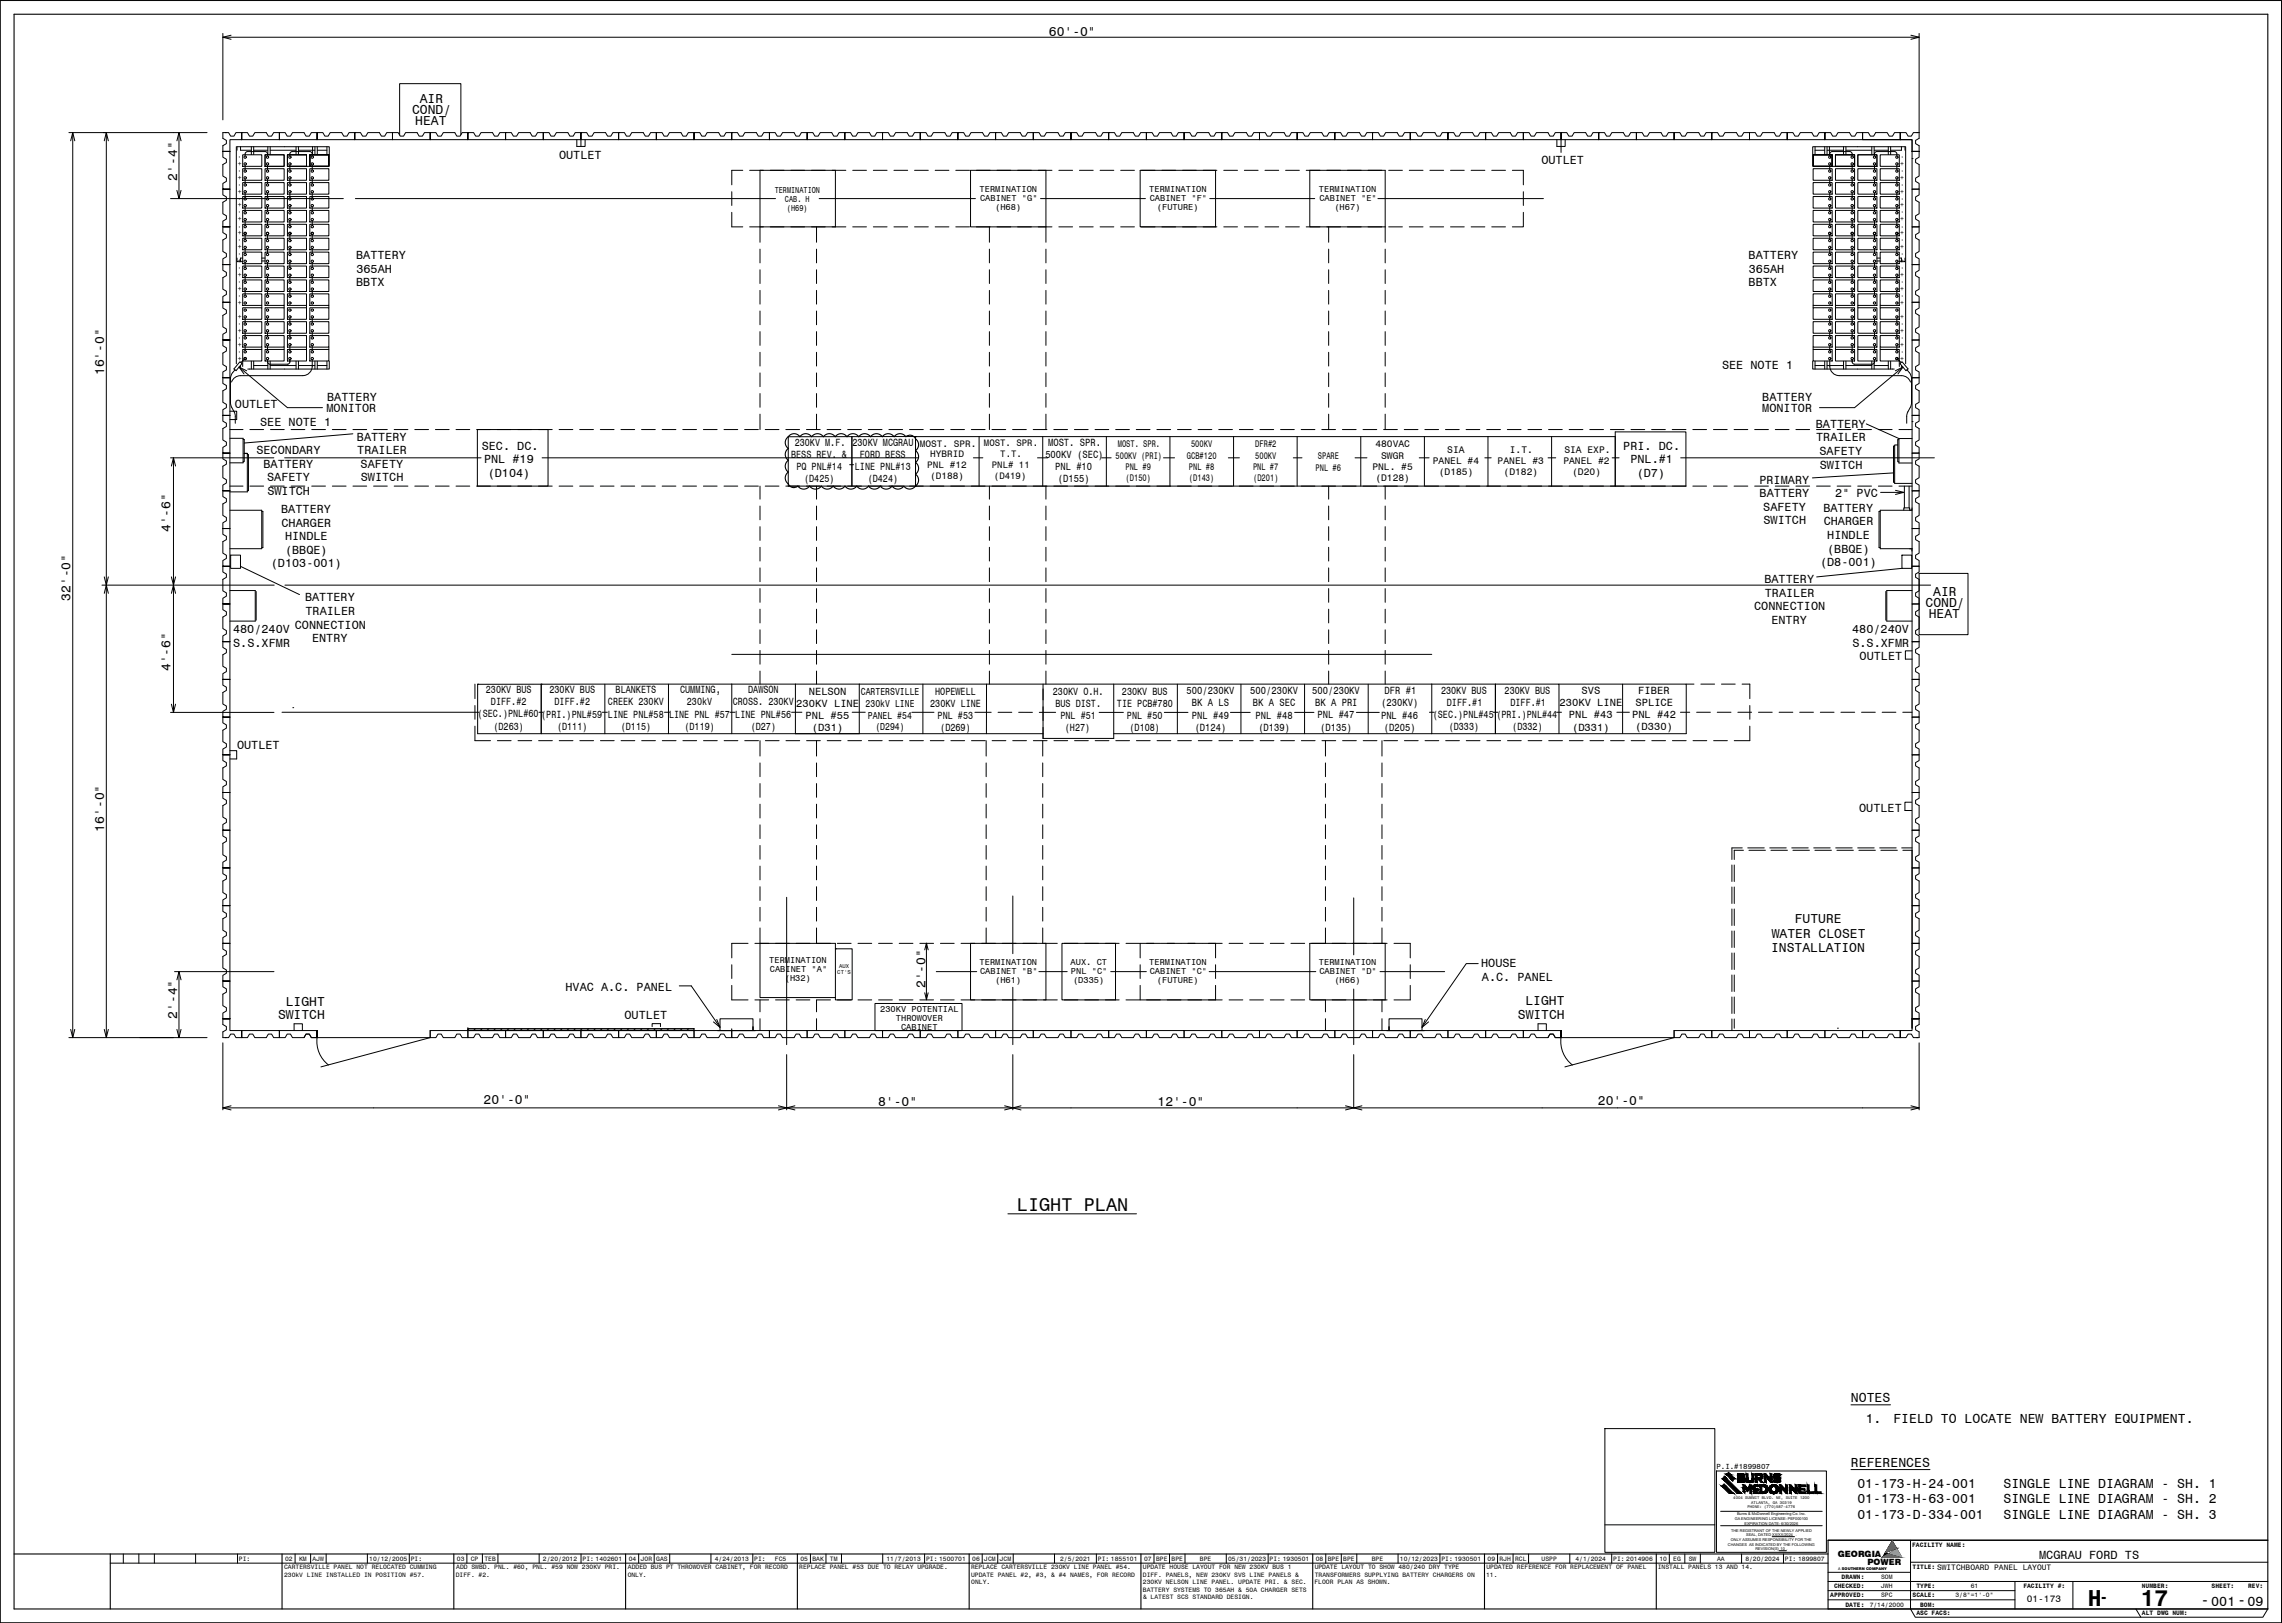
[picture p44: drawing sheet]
<svg xmlns="http://www.w3.org/2000/svg" width="1054mm" height="750mm" viewBox="0 0 1054 750" stroke-linecap="round" stroke-linejoin="round" font-family="sans-serif">
<defs><g id="words">
<g font-size="10.7">
<text x="965" y="742">H</text>
<text x="989" y="742">17</text>
</g>
<text font-size="8.6" x="470" y="559">LIGHT PLAN</text>
<g font-size="7">
<text x="1017" y="742">-</text>
<text x="1034" y="742">-</text>
</g>
<text font-size="6.8" x="970" y="740">-</text>
<g font-size="6.2">
<text x="1022" y="742">001</text>
<text x="1038" y="742">09</text>
</g>
<g font-size="6.1">
<text x="855" y="647">NOTES</text>
<text x="862" y="657">1.</text>
<text x="875" y="657">FIELD TO LOCATE NEW BATTERY EQUIPMENT.</text>
<text x="855" y="677">REFERENCES</text>
<text x="858" y="687">01-173-H-24-001</text>
<text x="926" y="687">SINGLE LINE DIAGRAM - SH. 1</text>
<text x="858" y="694">01-173-H-63-001</text>
<text x="926" y="694">SINGLE LINE DIAGRAM - SH. 2</text>
<text x="858" y="701">01-173-D-334-001</text>
<text x="926" y="701">SINGLE LINE DIAGRAM - SH. 3</text>
</g>
<g font-size="6">
<text x="485" y="16">60'-0&quot;</text>
<text x="194" y="48">AIR</text>
<text x="190" y="53">COND/</text>
<text x="192" y="58">HEAT</text>
<text x="82" y="83" transform="rotate(-90 82 83)">2'-4&quot;</text>
<text x="48" y="173" transform="rotate(-90 48 173)">16'-0&quot;</text>
<text x="79" y="246" transform="rotate(-90 79 246)">4'-6&quot;</text>
<text x="893" y="275">AIR</text>
<text x="33" y="278" transform="rotate(-90 33 278)">32'-0&quot;</text>
<text x="890" y="280">COND/</text>
<text x="891" y="285">HEAT</text>
<text x="79" y="310" transform="rotate(-90 79 310)">4'-6&quot;</text>
<text x="48" y="384" transform="rotate(-90 48 384)">16'-0&quot;</text>
<text x="829" y="426">FUTURE</text>
<text x="819" y="433">WATER CLOSET</text>
<text x="818" y="440">INSTALLATION</text>
<text x="428" y="456" transform="rotate(-90 428 456)">2'-0&quot;</text>
<text x="132" y="465">LIGHT</text>
<text x="705" y="464">LIGHT</text>
<text x="82" y="471" transform="rotate(-90 82 471)">2'-4&quot;</text>
<text x="128" y="471">SWITCH</text>
<text x="701" y="471">SWITCH</text>
<text x="223" y="510">20'-0&quot;</text>
<text x="406" y="511">8'-0&quot;</text>
<text x="535" y="511">12'-0&quot;</text>
<text x="738" y="510">20'-0&quot;</text>
</g>
<g font-size="5.5">
<text x="258" y="73">OUTLET</text>
<text x="712" y="76">OUTLET</text>
<text x="165" y="120">BATTERY</text>
<text x="808" y="120">BATTERY</text>
<text x="165" y="126">365AH</text>
<text x="808" y="126">365AH</text>
<text x="165" y="132">BBTX</text>
<text x="808" y="132">BBTX</text>
<text x="796" y="170">SEE NOTE 1</text>
<text x="151" y="185">BATTERY</text>
<text x="814" y="185">BATTERY</text>
<text x="109" y="189">OUTLET</text>
<text x="151" y="190">MONITOR</text>
<text x="814" y="190">MONITOR</text>
<text x="120" y="197">SEE NOTE 1</text>
<text x="839" y="198">BATTERY</text>
<text x="165" y="203">BATTERY</text>
<text x="839" y="204">TRAILER</text>
<text x="118" y="210">SECONDARY</text>
<text x="165" y="210">TRAILER</text>
<text x="223" y="208">SEC. DC.</text>
<text x="750" y="208">PRI. DC.</text>
<text x="224" y="214">PNL #19</text>
<text x="753" y="214">PNL.#1</text>
<text x="841" y="210">SAFETY</text>
<text x="122" y="216">BATTERY</text>
<text x="167" y="216">SAFETY</text>
<text x="225" y="220">(D104)</text>
<text x="756" y="220">(D7)</text>
<text x="841" y="216">SWITCH</text>
<text x="123" y="222">SAFETY</text>
<text x="167" y="222">SWITCH</text>
<text x="813" y="223">PRIMARY</text>
<text x="124" y="229">SWITCH</text>
<text x="813" y="230">BATTERY</text>
<text x="848" y="229">2&quot; PVC</text>
<text x="130" y="237">BATTERY</text>
<text x="815" y="236">SAFETY</text>
<text x="843" y="236">BATTERY</text>
<text x="130" y="243">CHARGER</text>
<text x="815" y="242">SWITCH</text>
<text x="843" y="243">CHARGER</text>
<text x="132" y="249">HINDLE</text>
<text x="844" y="249">HINDLE</text>
<text x="132" y="256">(BBQE)</text>
<text x="844" y="255">(BBQE)</text>
<text x="125" y="262">(D103-001)</text>
<text x="841" y="262">(D8-001)</text>
<text x="815" y="269">BATTERY</text>
<text x="815" y="276">TRAILER</text>
<text x="141" y="278">BATTERY</text>
<text x="811" y="282">CONNECTION</text>
<text x="141" y="284">TRAILER</text>
<text x="108" y="292">480/240V</text>
<text x="136" y="290">CONNECTION</text>
<text x="819" y="288">ENTRY</text>
<text x="856" y="292">480/240V</text>
<text x="108" y="299">S.S.XFMR</text>
<text x="144" y="297">ENTRY</text>
<text x="856" y="299">S.S.XFMR</text>
<text x="859" y="305">OUTLET</text>
<text x="110" y="346">OUTLET</text>
<text x="859" y="375">OUTLET</text>
<text x="684" y="447">HOUSE</text>
<text x="685" y="453">A.C. PANEL</text>
<text x="261" y="458">HVAC A.C. PANEL</text>
<text x="289" y="471">OUTLET</text>
<text x="942" y="720">MCGRAU FORD TS</text>
</g>
<g font-size="4.8">
<text x="367" y="206">230KV M.F.</text>
<text x="394" y="206">230KV MCGRAU</text>
<text x="484" y="206">MOST. SPR.</text>
<text x="366" y="211">BESS REV. &amp;</text>
<text x="397" y="211">FORD BESS</text>
<text x="483" y="212">500KV (SEC)</text>
<text x="368" y="217">PQ PNL#14</text>
<text x="395" y="217">LINE PNL#13</text>
<text x="488" y="217">PNL #10</text>
<text x="372" y="223">(D425)</text>
<text x="401" y="223">(D424)</text>
<text x="489" y="223">(D155)</text>
<text x="224" y="320">230KV BUS</text>
<text x="254" y="320">230KV BUS</text>
<text x="284" y="320">BLANKETS</text>
<text x="314" y="320">CUMMING,</text>
<text x="346" y="320">DAWSON</text>
<text x="374" y="321">NELSON</text>
<text x="432" y="321">HOPEWELL</text>
<text x="486" y="321">230KV O.H.</text>
<text x="518" y="321">230KV BUS</text>
<text x="548" y="321">500/230KV</text>
<text x="578" y="321">500/230KV</text>
<text x="606" y="321">500/230KV</text>
<text x="640" y="321">DFR #1</text>
<text x="666" y="320">230KV BUS</text>
<text x="695" y="320">230KV BUS</text>
<text x="731" y="321">SVS</text>
<text x="757" y="321">FIBER</text>
<text x="227" y="326">DIFF.#2</text>
<text x="256" y="326">DIFF.#2</text>
<text x="281" y="326">CREEK 230KV</text>
<text x="317" y="326">230kV</text>
<text x="339" y="326">CROSS. 230KV</text>
<text x="368" y="326">230KV LINE</text>
<text x="430" y="326">230KV LINE</text>
<text x="488" y="326">BUS DIST.</text>
<text x="516" y="326">TIE PCB#780</text>
<text x="551" y="326">BK A LS</text>
<text x="579" y="326">BK A SEC</text>
<text x="608" y="326">BK A PRI</text>
<text x="638" y="326">(230KV)</text>
<text x="669" y="326">DIFF.#1</text>
<text x="698" y="326">DIFF.#1</text>
<text x="721" y="326">230KV LINE</text>
<text x="756" y="326">SPLICE</text>
<text x="221" y="331">(SEC.)PNL#60 (PRI.)PNL#59</text>
<text x="281" y="331">LINE PNL#58</text>
<text x="309" y="331">LINE PNL #57</text>
<text x="340" y="331">LINE PNL#56</text>
<text x="372" y="332">PNL #55</text>
<text x="433" y="332">PNL #53</text>
<text x="490" y="332">PNL #51</text>
<text x="521" y="332">PNL #50</text>
<text x="551" y="332">PNL #49</text>
<text x="580" y="332">PNL #48</text>
<text x="609" y="332">PNL #47</text>
<text x="638" y="332">PNL #46</text>
<text x="662" y="332">(SEC.)PNL#45</text>
<text x="691" y="332">(PRI.)PNL#44</text>
<text x="725" y="332">PNL #43</text>
<text x="754" y="332">PNL #42</text>
<text x="228" y="337">(D263)</text>
<text x="257" y="337">(D111)</text>
<text x="287" y="337">(D115)</text>
<text x="316" y="337">(D119)</text>
<text x="347" y="337">(D27)</text>
<text x="375" y="338">(D31)</text>
<text x="434" y="338">(D269)</text>
<text x="492" y="338">(H27)</text>
<text x="522" y="338">(D108)</text>
<text x="552" y="338">(D124)</text>
<text x="581" y="338">(D139)</text>
<text x="610" y="337">(D135)</text>
<text x="639" y="337">(D205)</text>
<text x="669" y="337">(D333)</text>
<text x="699" y="337">(D332)</text>
<text x="726" y="337">(D331)</text>
<text x="756" y="337">(D330)</text>
</g>
<g font-size="4.7">
<text x="398" y="321">CARTERSVILLE</text>
<text x="400" y="327">230kV LINE</text>
<text x="401" y="332">PANEL #54</text>
<text x="404" y="337">(D294)</text>
</g>
<g font-size="4.4">
<text x="425" y="206">MOST. SPR.</text>
<text x="455" y="206">MOST. SPR.</text>
<text x="516" y="207">MOST. SPR.</text>
<text x="550" y="207">500KV</text>
<text x="580" y="207">DFR#2</text>
<text x="636" y="207">480VAC</text>
<text x="669" y="209">SIA</text>
<text x="698" y="209">I.T.</text>
<text x="723" y="209">SIA EXP.</text>
<text x="430" y="211">HYBRID</text>
<text x="462" y="211">T.T.</text>
<text x="515" y="212">500KV (PRI)</text>
<text x="548" y="212">GCB#120</text>
<text x="580" y="212">500KV</text>
<text x="609" y="212">SPARE</text>
<text x="638" y="212">SWGR</text>
<text x="662" y="214">PANEL #4</text>
<text x="692" y="214">PANEL #3</text>
<text x="722" y="214">PANEL #2</text>
<text x="428" y="216">PNL #12</text>
<text x="430" y="221">(D188)</text>
<text x="458" y="216">PNL# 11</text>
<text x="459" y="221">(D419)</text>
<text x="520" y="217">PNL #9</text>
<text x="549" y="217">PNL #8</text>
<text x="579" y="217">PNL #7</text>
<text x="608" y="217">PNL #6</text>
<text x="634" y="217">PNL. #5</text>
<text x="665" y="219">(D185)</text>
<text x="695" y="219">(D182)</text>
<text x="726" y="220">(D20)</text>
<text x="520" y="222">(D150)</text>
<text x="549" y="222">(D143)</text>
<text x="579" y="222">(D201)</text>
<text x="636" y="222">(D128)</text>
<text x="937" y="740">01-173</text>
</g>
<g font-size="4">
<text x="358" y="89">TERMINATION</text>
<text x="453" y="89">TERMINATION</text>
<text x="531" y="89">TERMINATION</text>
<text x="609" y="89">TERMINATION</text>
<text x="363" y="93">CAB. H</text>
<text x="453" y="93">CABINET &quot;G&quot;</text>
<text x="531" y="93">CABINET &quot;F&quot;</text>
<text x="610" y="93">CABINET &quot;E&quot;</text>
<text x="364" y="97">(H69)</text>
<text x="460" y="97">(H68)</text>
<text x="535" y="97">(FUTURE)</text>
<text x="617" y="97">(H67)</text>
<text x="355" y="445">TERMINATION</text>
<text x="356" y="449">CABINET &quot;A&quot;</text>
<text x="453" y="446">TERMINATION</text>
<text x="453" y="450">CABINET &quot;B&quot;</text>
<text x="495" y="446">AUX. CT</text>
<text x="495" y="450">PNL &quot;C&quot;</text>
<text x="531" y="446">TERMINATION</text>
<text x="531" y="450">CABINET &quot;C&quot;</text>
<text x="609" y="446">TERMINATION</text>
<text x="610" y="450">CABINET &quot;D&quot;</text>
<text x="363" y="453">(H32)</text>
<text x="460" y="454">(H61)</text>
<text x="496" y="454">(D335)</text>
<text x="535" y="454">(FUTURE)</text>
<text x="617" y="454">(H66)</text>
<text x="407" y="467">230KV POTENTIAL</text>
<text x="414" y="472">THROWOVER</text>
<text x="416" y="476">CABINET</text>
<text x="849" y="719">GEORGIA</text>
<text x="863" y="723">POWER</text>
</g>
<text font-size="3.7" x="895" y="725">SWITCHBOARD PANEL LAYOUT</text>
<text font-size="3.4" x="793" y="679">P.I.#1899807</text>
<g font-size="3">
<text x="110" y="72" transform="rotate(90 110 72)">-</text>
<text x="110" y="78" transform="rotate(90 110 78)">-</text>
<text x="110" y="76">+</text>
<text x="878" y="76">+</text>
<text x="880" y="73" transform="rotate(-90 880 73)">-</text>
<text x="110" y="83">+</text>
<text x="878" y="83">+</text>
<text x="880" y="80" transform="rotate(-90 880 80)">-</text>
<text x="110" y="89">+</text>
<text x="110" y="85" transform="rotate(90 110 85)">-</text>
<text x="878" y="89">+</text>
<text x="880" y="86" transform="rotate(-90 880 86)">-</text>
<text x="110" y="91" transform="rotate(90 110 91)">-</text>
<text x="110" y="96">+</text>
<text x="878" y="96">+</text>
<text x="880" y="93" transform="rotate(-90 880 93)">-</text>
<text x="110" y="97" transform="rotate(90 110 97)">-</text>
<text x="880" y="99" transform="rotate(-90 880 99)">-</text>
<text x="110" y="102">+</text>
<text x="110" y="104" transform="rotate(90 110 104)">-</text>
<text x="878" y="102">+</text>
<text x="880" y="106" transform="rotate(-90 880 106)">-</text>
<text x="110" y="109">+</text>
<text x="110" y="110" transform="rotate(90 110 110)">-</text>
<text x="878" y="109">+</text>
<text x="880" y="112" transform="rotate(-90 880 112)">-</text>
<text x="110" y="115">+</text>
<text x="110" y="117" transform="rotate(90 110 117)">-</text>
<text x="878" y="115">+</text>
<text x="880" y="118" transform="rotate(-90 880 118)">-</text>
<text x="110" y="122">+</text>
<text x="110" y="123" transform="rotate(90 110 123)">-</text>
<text x="878" y="122">+</text>
<text x="880" y="125" transform="rotate(-90 880 125)">-</text>
<text x="110" y="129" transform="rotate(90 110 129)">-</text>
<text x="110" y="128">+</text>
<text x="878" y="128">+</text>
<text x="880" y="131" transform="rotate(-90 880 131)">-</text>
<text x="110" y="134">+</text>
<text x="110" y="136" transform="rotate(90 110 136)">-</text>
<text x="878" y="134">+</text>
<text x="880" y="138" transform="rotate(-90 880 138)">-</text>
<text x="110" y="141">+</text>
<text x="878" y="141">+</text>
<text x="110" y="149" transform="rotate(90 110 149)">-</text>
<text x="110" y="147">+</text>
<text x="878" y="147">+</text>
<text x="110" y="154">+</text>
<text x="110" y="155" transform="rotate(90 110 155)">-</text>
<text x="878" y="154">+</text>
<text x="880" y="150" transform="rotate(-90 880 150)">-</text>
<text x="110" y="160">+</text>
<text x="110" y="162" transform="rotate(90 110 162)">-</text>
<text x="878" y="160">+</text>
<text x="880" y="157" transform="rotate(-90 880 157)">-</text>
<text x="110" y="167">+</text>
<text x="878" y="167">+</text>
<text x="880" y="163" transform="rotate(-90 880 163)">-</text>
</g>
<g font-size="2.9">
<text x="884" y="714">FACILITY NAME:</text>
<text x="110" y="721">PI:</text>
<text x="131" y="725">CARTERSVILLE PANEL NOT RELOCATED CUMMING</text>
<text x="132" y="721">02</text>
<text x="138" y="721">KM</text>
<text x="144" y="721">AJW</text>
<text x="171" y="721">10/12/2005</text>
<text x="190" y="721">PI:</text>
<text x="211" y="725">ADD SWBD. PNL. #60, PNL. #59 NOW 230KV PRI.</text>
<text x="211" y="721">03</text>
<text x="218" y="721">CP</text>
<text x="224" y="721">TEB</text>
<text x="251" y="721">2/20/2012</text>
<text x="269" y="721">PI: 1402601</text>
<text x="290" y="725">ADDED BUS PT THROWOVER CABINET, FOR RECORD</text>
<text x="290" y="721">04</text>
<text x="296" y="721">JOR</text>
<text x="303" y="721">GAS</text>
<text x="330" y="721">4/24/2013</text>
<text x="349" y="721">PI:</text>
<text x="358" y="721">FC5</text>
<text x="369" y="725">REPLACE PANEL #53 DUE TO RELAY UPGRADE.</text>
<text x="370" y="721">05</text>
<text x="375" y="721">BAK</text>
<text x="383" y="721">TM</text>
<text x="410" y="721">11/7/2013</text>
<text x="428" y="721">PI: 1500701</text>
<text x="449" y="725">REPLACE CARTERSVILLE 230KV LINE PANEL #54.</text>
<text x="449" y="721">06</text>
<text x="455" y="721">JCM</text>
<text x="462" y="721">JCM</text>
<text x="490" y="721">2/5/2021</text>
<text x="507" y="721">PI: 1855101</text>
<text x="528" y="725">UPDATE HOUSE LAYOUT FOR NEW 230KV BUS 1</text>
<text x="529" y="721">07</text>
<text x="534" y="721">BPE</text>
<text x="541" y="721">BPE</text>
<text x="554" y="721">BPE</text>
<text x="567" y="721">05/31/2023</text>
<text x="587" y="721">PI: 1930501</text>
<text x="607" y="725">UPDATE LAYOUT TO SHOW 480/240 DRY TYPE</text>
<text x="608" y="721">08</text>
<text x="614" y="721">BPE</text>
<text x="621" y="721">BPE</text>
<text x="634" y="721">BPE</text>
<text x="647" y="721">10/12/2023</text>
<text x="666" y="721">PI: 1930501</text>
<text x="687" y="725">UPDATED REFERENCE FOR REPLACEMENT OF PANEL</text>
<text x="687" y="721">09</text>
<text x="693" y="721">RJH</text>
<text x="700" y="721">RCL</text>
<text x="712" y="721">USPP</text>
<text x="728" y="721">4/1/2024</text>
<text x="745" y="721">PI: 2014906</text>
<text x="766" y="725">INSTALL PANELS 13 AND 14.</text>
<text x="767" y="721">10</text>
<text x="773" y="721">EG</text>
<text x="780" y="721">SW</text>
<text x="793" y="721">AA</text>
<text x="806" y="721">8/20/2024</text>
<text x="825" y="721">PI: 1899807</text>
<text x="884" y="725">TITLE:</text>
<text x="131" y="728">230kV LINE INSTALLED IN POSITION #57.</text>
<text x="211" y="728">DIFF. #2.</text>
<text x="290" y="728">ONLY.</text>
<text x="449" y="728">UPDATE PANEL #2, #3, &amp; #4 NAMES, FOR RECORD</text>
<text x="449" y="732">ONLY.</text>
<text x="528" y="728">DIFF. PANELS, NEW 230KV SVS LINE PANELS &amp;</text>
<text x="528" y="732">230KV NELSON LINE PANEL. UPDATE PRI. &amp; SEC.</text>
<text x="607" y="732">FLOOR PLAN AS SHOWN.</text>
<text x="608" y="728">TRANSFORMERS SUPPLYING BATTERY CHARGERS ON</text>
<text x="687" y="728">11.</text>
<text x="851" y="729">DRAWN:</text>
<text x="869" y="729">SOM</text>
<text x="528" y="735">BATTERY SYSTEMS TO 365AH &amp; 50A CHARGER SETS</text>
<text x="846" y="738">APPROVED:</text>
<text x="847" y="734">CHECKED:</text>
<text x="869" y="734">JWH</text>
<text x="869" y="738">SPC</text>
<text x="884" y="738">SCALE:</text>
<text x="886" y="734">TYPE:</text>
<text x="904" y="738">3/8&quot;=1'-0&quot;</text>
<text x="911" y="734">61</text>
<text x="935" y="734">FACILITY #:</text>
<text x="990" y="734">NUMBER:</text>
<text x="1022" y="734">SHEET:</text>
<text x="1039" y="734">REV:</text>
<text x="528" y="739">&amp; LATEST SCS STANDARD DESIGN.</text>
<text x="853" y="742">DATE:</text>
<text x="864" y="742">7/14/2000</text>
<text x="887" y="742">BOM:</text>
<text x="886" y="746">ASC FACS:</text>
<text x="990" y="746">ALT DWG NUM:</text>
</g>
<g font-size="2.6">
<text x="388" y="447">AUX</text>
<text x="387" y="450">CT'S</text>
</g>
<g font-size="1.8">
<text x="801" y="692">4004 SUMMIT BLVD. NE, SUITE 1200</text>
<text x="809" y="695">ATLANTA, GA 30319</text>
<text x="803" y="700">Burns &amp; McDonnell Engineering Co. Inc.</text>
<text x="807" y="697">PHONE: (770)587-4776</text>
<text x="800" y="707">THE REGISTRANT OF THE NEWLY APPLIED</text>
<text x="802" y="702">GA ENGINEERING LICENSE: PEF000100</text>
<text x="806" y="704">EXPIRATION DATE: 6/30/2026</text>
<text x="798" y="714">CHANGES AS INDICATED BY THE FOLLOWING</text>
<text x="800" y="712">ONLY ASSUMES RESPONSIBILITY FOR THE</text>
<text x="807" y="710">SEAL, DATED XX/XX/2024 .</text>
<text x="811" y="716">REVISION(S) 10 .</text>
</g>
<text font-size="1.7" x="849" y="725">A SOUTHERN COMPANY</text>
</g></defs>
<!-- layer: Ctrl_As_Built -->
<g fill="none" stroke="#000" stroke-width=".46">
<path d="M103 15v40M103 17h784M107 16l-4 1 4 1M883 16l4 1-4 1M887 15v46M32 61h17v418M33 65l1-4 1 4M34 61v418M48 61h48M48 65l1-4 1 4M82 65l1-4 1 4M83 61v31"/>
<path d="M103 70h3v401M103 70v3l2 1v1l-2 1v5l2 1v2l-2 1v2h3h-3v3l2 1v1l-2 1v6l2 1v1l-2 1v3h3h-3v2l2 1v2l-2 1v5l2 1v2l-2 1v2h3h-3v3l2 1v1l-2 1v6l2 1v1l-2 1v3h3h-3v2l2 1v2l-2 1v5l2 1v1l-2 1v3h3h-3v3l2 1v1l-2 1v5l2 1v2l-2 1v2h3h-3v3l2 1v2l-2 1v5l2 1v1l-2 1v3h3h-3v3h2v2l-2 1v5l2 1v2l-2 1v2h3h-3v3l2 1v1l-2 1v6l2 1v1l-2 1v3h3h-3v2l2 1v2l-2 1v5l2 1v2h-2v3h3h-3v3l2 1v1l-2 1v5l2 1v2l-2 1v3h3h-3v2l2 1v2l-2 1v5l2 1v1l-2 1v3h3h-3v3l2 1v1l-2 1v5l2 1v2l-2 1v2h3h-3v3l2 1v1l-2 1v6l2 1v1l-2 1v3h3h-3v2l2 1v2l-2 1v5l2 1v2l-2 1v2h3h-3v3l2 1v1l-2 1v6l2 1v1l-2 1v3h3h-3v2l2 1v2l-2 1v5l2 1v1l-2 1v3h3h-3v3l2 1v1l-2 1v5l2 1v2l-2 1v2h3h-3v3l2 1v2l-2 1v5l2 1v1l-2 1v3h3h-3v3h2v2l-2 1v5l2 1v2l-2 1v2h3h-3v3l2 1v1l-2 1v6l2 1v1l-2 1v3h3h-3v2l2 1v2l-2 1v5l2 1v2l-2 1v2h3h-3v3l2 1v1l-2 1v6h2v2l-2 1v3h3M103 70h3h-3M104 61h.1M109 68v100M110 69v-1h42v3M111 68v1h5M112 65h-6v5h-3M112 61h-3l-1 2h-1l-1-2h-3v3l2 1v1l-2 1v3M112 61v4v-4M112 71h9v6h-9zM112 78h9v5h-9z"/>
<path d="M113 72v-2h1h9l1 1v1M113 76v2M116 68v3M117 69h7M117 68v3M122 71h9v6h-9zM122 78h9v5h-9zM124 76v2M124 68v3M125 69h12M125 68v3M133 71h9v6h-9z"/>
<path d="M133 78h9v5h-9zM134 72v-2h1h9v1v1M134 76v2M137 68v3M138 69h8M138 68v3M142 77h1M143 71h9v6h-9zM143 71v6v-6h9v6h-9h9v-6zM143 78h9v5h-9zM144 76v2M144 68v3"/>
<path d="M146 68v3M147 68v3M147 69h4M151 68v3M213 62v-23h-28v23M267 65v3h3v-3M268 65v3M343 79h-5v6M346 79h45M351 79v33M386 79v26M394 79h6"/>
<path d="M404 79h6M413 79h6M423 79h6M432 79h6M442 79h6M483 79v33M486 79h-38v26h35M489 79h7M499 79h6M508 79h7M518 79h6M562 79v26h-35v-26h35"/>
<path d="M565 79h7M575 79h6M585 79h6M594 79h6M604 79h36v33M605 79v26h35M642 79h6M651 79h7M661 79h6M670 79h7M680 79h6M689 79h7"/>
<path d="M699 79h5v6M719 65v3h4v-3M721 65v5M838 71h9v6h-9zM838 71h9v6v-6h-9v6h9h-9zM838 78h9v5h-9zM839 69h4M839 68v3M843 68v3M844 69h8M844 68v3M845 68v4"/>
<path d="M845 76v2M846 71l1-1h8h1v2M847 77h1M848 71h9v6h-9zM848 78h9v5h-9zM852 68v3M853 69h12M853 68v3M856 76v2M858 71h9v6h-9zM858 78h9v5h-9zM861 61v4h17"/>
<path d="M861 61h2l1 2h2l1-2h5l1 2h1l1-2h3v4M861 61v4h-749M861 61h-3l-1 2h-1l-1-2h-6l-1 2h-1l-1-2h-3v4v-4h-2l-1 2h-2l-1-2h-5l-1 2h-2l-1-2h-2v4v-4h-3l-1 2h-1l-1-2h-6v2h-2l-1-2h-3v4v-4h-2l-1 2h-2l-1-2h-5l-1 2h-1l-1-2h-3v4v-4h-3l-1 2h-1l-1-2h-5l-1 2h-2l-1-2h-2v4v-4h-3l-1 2h-2v-2h-6l-1 2h-1l-1-2h-3v4v-4h-3v2h-2l-1-2h-5l-1 2h-2l-1-2h-2v4v-4h-3l-1 2h-1l-1-2h-6l-1 2h-1l-1-2h-3v4v-4h-2l-1 2h-2l-1-2h-5l-1 2h-2v-2h-3v4v-4h-3l-1 2h-1l-1-2h-5l-1 2h-2l-1-2h-3v4v-4h-2l-1 2h-2l-1-2h-5l-1 2h-1l-1-2h-3v4v-4h-3l-1 2h-1l-1-2h-5l-1 2h-2l-1-2h-2v4v-4h-3l-1 2h-1l-1-2h-6l-1 2h-1l-1-2h-3v4v-4h-2l-1 2h-2l-1-2h-5l-1 2h-2l-1-2h-2v4v-4h-3l-1 2h-1l-1-2h-6l-1 2h-1l-1-2h-3v4v-4h-2l-1 2h-2l-1-2h-5l-1 2h-1l-1-2h-3v4v-4h-3l-1 2h-1l-1-2h-5l-1 2h-2l-1-2h-2v4v-4h-3l-1 2h-2v-2h-6l-1 2h-1l-1-2h-3v4v-4h-3v2h-2l-1-2h-5l-1 2h-2l-1-2h-2v4v-4h-3l-1 2h-1l-1-2h-6l-1 2h-1l-1-2h-3v4v-4h-2l-1 2h-2l-1-2h-5l-1 2h-2v-2h-3v4v-4h-3l-1 2h-1l-1-2h-5l-1 2h-2l-1-2h-3v4v-4h-2l-1 2h-2l-1-2h-5l-1 2h-1l-1-2h-3v4v-4h-3l-1 2h-1l-1-2h-5l-1 2h-2l-1-2h-2v4v-4h-3l-1 2h-1l-1-2h-6l-1 2h-1l-1-2h-3v4v-4h-2l-1 2h-2l-1-2h-5l-1 2h-2l-1-2h-2v4v-4h-3l-1 2h-1l-1-2h-6l-1 2h-1l-1-2h-3v4v-4h-2l-1 2h-2l-1-2h-5l-1 2h-1l-1-2h-3v4v-4h-3l-1 2h-1l-1-2h-5l-1 2h-2l-1-2h-2v4v-4h-3l-1 2h-2l-1-2h-5l-1 2h-1l-1-2h-3v4v-4h-3v2h-2l-1-2h-5l-1 2h-2l-1-2h-2v4v-4h-3l-1 2h-1l-1-2h-6l-1 2h-1l-1-2h-3v4v-4h-2l-1 2h-2l-1-2h-5l-1 2h-2v-2h-3v4v-4h-3l-1 2h-1l-1-2h-5l-1 2h-2l-1-2h-3v4v-4h-2l-1 2h-2l-1-2h-5l-1 2h-1l-1-2h-3v4v-4h-3l-1 2h-1l-1-2h-5l-1 2h-2l-1-2h-2v4v-4h-3l-1 2h-2v-2h-6l-1 2h-1l-1-2h-3v4v-4h-2l-1 2h-2l-1-2h-5l-1 2h-2l-1-2h-2v4v-4h-3l-1 2h-1l-1-2h-6l-1 2h-1l-1-2h-3v4v-4h-2l-1 2h-2l-1-2h-5l-1 2h-1l-1-2h-3v4v-4h-3l-1 2h-1l-1-2h-5l-1 2h-2l-1-2h-2v4v-4h-3l-1 2h-2l-1-2h-5l-1 2h-1l-1-2h-3v4v-4h-3l-1 2h-1l-1-2h-5l-1 2h-2l-1-2h-2v4M861 65h17M865 68v3M866 68v3M866 69h7M866 72v-2h1h9v1v1M866 76v2M869 71h9v6h-9zM869 78h9v5h-9zM873 68v3"/>
<path d="M874 68v3M876 76v2M878 65h6v5h3M878 61h3l1 2h1l1-2h3M878 61v4v-4M879 68v1h-5M880 69v-1h-42v3M881 68v100M884 70h3v3l-2 1v1l2 1v5l-2 1v2l2 1v2h-3zM884 73h.1M886 61h.1M887 61v3l-2 1v1l2 1v3"/>
<path d="M887 70h-3h3M79 92h80M82 88l1 4 1-4M112 84h9v6h-9zM112 91h9v5h-9zM112 97h9v6h-9zM113 83v2M113 89v2M113 96v2M122 84h9v6h-9zM122 91h9v5h-9zM122 97h9v6h-9z"/>
<path d="M124 83v2M124 89v2M124 96v2M133 84h9v6h-9zM133 91h9v5h-9zM133 97h9v6h-9zM134 83v2M134 89v2M134 96v2M143 84h9v6h-9zM143 91h9v5h-9zM143 97h9v6h-9z"/>
<path d="M144 83v2M144 89v2M144 96v2M164 92h194M338 89v6M338 98v7h5M379 92h72M481 92h48M559 92h49M637 92h76M704 98v7h-5M704 89v6"/>
<path d="M838 84h9v6h-9zM838 91h9v5h-9zM838 97h9v6h-9zM845 83v2M845 89v2M845 96v2M848 84h9v6h-9zM848 91h9v5h-9zM848 97h9v6h-9zM856 83v2M856 89v2M856 96v2"/>
<path d="M858 84h9v6h-9zM858 91h9v5h-9zM858 97h9v6h-9zM866 83v2M866 89v2M866 96v2M869 84h9v6h-9zM869 91h9v5h-9zM869 97h9v6h-9zM876 83v2M876 89v2M876 96v2"/>
<path d="M884 87h3v3l-2 1v1l2 1v6l-2 1v1l2 1v3h-3zM110 119v2h1M112 104h9v5h-9zM112 110h9v5h-9zM112 116h9v6h-9zM112 119h-1v2M113 102v2M113 108v3M113 115v2M121 119h1M122 104h9v5h-9zM122 110h9v5h-9z"/>
<path d="M122 116h9v6h-9zM124 102v2M124 108v3M124 115v2M133 104h9v5h-9zM133 110h9v5h-9zM133 116h9v6h-9zM134 102v2M134 108v3M134 115v2M143 104h9v5h-9zM143 110h9v5h-9z"/>
<path d="M143 116h9v6h-9zM144 102v2M144 108v3M144 115v2M346 105h45M351 115v6M377 105v7M377 115v6M394 105h6M404 105h6M413 105h6M423 105h6"/>
<path d="M432 105h6M442 105h6M451 105h7M457 105v7M457 115v6M461 105h6M470 105h7M480 105h6M483 115v6M489 105h7M499 105h6M508 105h7"/>
<path d="M518 105h6M527 105h7M537 105h6M546 105h7M556 105h6M565 105h7M575 105h6M585 105h6M594 105h6M604 105h6M613 105h6M614 105v7"/>
<path d="M614 115v6M623 105h6M632 105h6M640 115v6M642 105h6M651 105h7M661 105h6M670 105h7M680 105h6M689 105h7M838 104h9v5h-9zM838 110h9v5h-9z"/>
<path d="M838 116h9v6h-9zM845 102v2M845 108v3M845 115v2M848 104h9v5h-9zM848 110h9v5h-9zM848 116h9v6h-9zM856 102v2M856 108v3M856 115v2M858 104h9v5h-9zM858 110h9v5h-9z"/>
<path d="M858 116h9v6h-9zM866 102v2M866 108v3M866 115v2M867 119h2M869 104h9v5h-9zM869 110h9v5h-9zM869 116h9v6h-9zM876 102v2M876 108v3M876 115v2M878 119h1v2"/>
<path d="M880 119v2h-1M884 105h3v2l-2 1v2l2 1v5l-2 1v2l2 1v2h-3zM111 121h1M112 123h9v5h-9zM112 129h9v6h-9zM112 136h9v5h-9zM113 121v2M113 128v2M113 134v2M121 121h1M122 123h9v5h-9zM122 129h9v6h-9z"/>
<path d="M122 136h9v5h-9zM124 121v2M124 128v2M124 134v2M133 123h9v5h-9zM133 129h9v6h-9zM133 136h9v5h-9zM134 121v2M134 128v2M134 134v2M143 123h9v5h-9zM143 129h9v6h-9z"/>
<path d="M143 136h9v5h-9zM144 121v2M144 128v2M144 134v2M351 125v6M351 134v6M377 125v6M377 134v6M457 125v6M457 134v6M483 125v6M483 134v6"/>
<path d="M614 125v6M614 134v6M640 125v6M640 134v6M838 123h9v5h-9zM838 129h9v6h-9zM838 136h9v5h-9zM845 121v2M845 128v2M845 134v2M848 123h9v5h-9zM848 129h9v6h-9z"/>
<path d="M848 136h9v5h-9zM856 121v2M856 128v2M856 134v2M858 123h9v5h-9zM858 129h9v6h-9zM858 136h9v5h-9zM866 121v2M866 128v2M866 134v2M867 121h2M869 123h9v5h-9z"/>
<path d="M869 129h9v6h-9zM869 136h9v5h-9zM876 121v2M876 128v2M876 134v2M878 121h1M884 140h3v2l-2 1v2l2 1v5l-2 1v1l2 1v3h-3zM884 122h3v3l-2 1v1l2 1v6l-2 1v1l2 1v3h-3zM112 142h9v5h-9zM112 149h9v5h-9zM112 155h9v5h-9zM113 147v2"/>
<path d="M113 153v3M113 160v2M121 141v1M122 142h9v5h-9zM122 149h9v5h-9zM122 155h9v5h-9zM124 147v2M124 153v3M124 160v2M131 141v1M133 142h9v5h-9zM133 149h9v5h-9z"/>
<path d="M133 155h9v5h-9zM134 147v2M134 153v3M134 160v2M142 141v1M143 142h9v5h-9zM143 149h9v5h-9zM143 155h9v5h-9zM144 147v2M144 153v3M144 160v2M152 141v1"/>
<path d="M351 144v6M351 153v7M377 144v6M377 153v7M457 144v6M457 153v7M483 144v6M483 153v7M614 144v6M614 153v7M640 144v6M640 153v7"/>
<path d="M838 142h9v5h-9zM838 149h9v5h-9zM838 155h9v5h-9zM838 141v1M845 147v2M845 153v3M845 160v2M848 142h9v5h-9zM848 149h9v5h-9zM848 155h9v5h-9zM848 141v1M856 147v2"/>
<path d="M856 153v3M856 160v2M858 142h9v5h-9zM858 149h9v5h-9zM858 155h9v5h-9zM858 141v1M866 147v2M866 153v3M866 160v2M869 142h9v5h-9zM869 149h9v5h-9zM869 155h9v5h-9z"/>
<path d="M869 141v1M876 147v2M876 153v3M876 160v2M884 157h3v3l-2 1v1l2 1v5l-2 1v2l2 1v2h-3zM106 175v11M109 171l-2 2v2M110 170l23 18h16M111 167l1 1-3 3-1-1zM111 169h.1M112 161h9v6h-9zM112 167v2"/>
<path d="M113 166l-2 1M114 171l-4-1 3 3M116 167v3M117 169h7M117 167v3M121 160v1M122 161h9v6h-9zM124 166v2h1M124 167v3M125 169h12M125 167v3M131 160v1"/>
<path d="M133 161h9v6h-9zM134 166v1l-1 1h-8M137 167v3M138 169h8M138 167v3M140 174h-29a4 4 0 0 0-4 2M142 160v1M143 161h9v6h-9zM144 166v3a4 4 0 0 1-4 4M146 167v3M147 167v3M147 169h4"/>
<path d="M151 167v3M152 160v1M152 167v3h-38M351 163v6M351 172v7M377 163v6M377 172v7M457 163v6M457 172v7M483 163v6M483 172v7M614 163v6"/>
<path d="M614 172v7M640 163v6M640 172v7M838 167v3h37M838 161h9v6h-9zM838 160v1M839 167v3M839 169h4M843 167v3M844 167v3M844 169h8M845 166v3"/>
<path d="M846 169a4 4 0 0 0 4 4M848 161h9v6h-9zM848 160v1M850 174h29a4 4 0 0 1 4 2M852 167v3M853 167v3M853 169h12M856 166v2h1h8l1-1v-1M858 161h9v6h-9zM858 160v1M865 167v3M866 167v3"/>
<path d="M866 169h7M869 161h9v6h-9zM869 160v1M873 167v3M874 167v3M876 171l3-1-2 3M877 166l1 1M878 167v2M878 168l1-1 3 3-1 1zM879 169h.1M879 170l-22 18h-16M881 171l2 3v12l-2 5v5"/>
<path d="M884 174h3v3l-2 1v2l2 1v5l-2 1v1l2 1v3h-3zM106 190h3v4h-3M106 198h6M107 186l2 5v5M115 198h7M125 198h6M135 198h6M144 198h6M154 198h6M163 198h6M173 198h6M182 198h6"/>
<path d="M192 198h6M201 198h7M211 198h6M220 198h35M221 198v27h32v-27M258 198h7M268 198h6M277 198h7M287 198h6M296 198h7M306 198h6M315 198h7"/>
<path d="M325 198h6M335 198h6M344 198h6M351 182v6M351 191v7M354 198h6M363 198h6M373 198h6M377 182v6M377 191v7M382 198h7M392 198h6"/>
<path d="M401 198h7M411 198h6M420 198h7M430 198h6M439 198h7M449 198h6M457 182v6M457 191v7M458 198h7M468 198h6M477 198h7M483 182v6"/>
<path d="M483 191v7M487 198h6M496 198h7M506 198h6M516 198h6M525 198h6M535 198h6M544 198h6M554 198h6M563 198h6M573 198h6M582 198h7"/>
<path d="M592 198h6M601 198h7M611 198h6M614 182v6M614 191v7M620 198h7M630 198h6M639 198h7M640 182v6M640 191v7M649 198h6M658 198h7"/>
<path d="M668 198h6M677 198h7M687 198h6M696 198h7M706 198h6M716 198h6M725 198h6M735 198h6M744 198h6M754 198h6M763 198h7M773 198h6"/>
<path d="M782 198h7M792 198h6M801 198h7M811 198h6M820 198h7M830 198h6M839 198h7M849 198h6M858 198h7M862 196l15 7M868 198h6M877 198h7"/>
<path d="M884 192h3v3h-2v2l2 1v5l-2 1v2l2 1v2h-3zM884 195h.1M79 211h48M79 215l1-4 1 4M80 211v118M106 202h6v12h-6M112 203h1v10h-1M113 209h1h-1M113 209h1v18h-8M114 210h1v17h-1M132 211h90M163 200l-50 5"/>
<path d="M250 211h174M364 202h59v23h-59zM393 215h1M394 202v23M423 202h265M423 202h.1M423 202v23M450 211h4M452 202v23M479 211h5M482 202v23M509 211h4"/>
<path d="M511 202v23M538 211h5M541 202v23M568 211h5M570 202v23M598 211h4M599 202v23M626 211h6M629 202v23M656 211h4M658 202v23M686 211h3"/>
<path d="M688 202v23h-265M688 202h58v23M715 211h4M717 202v23h29v-26h33v26h-35M745 211h3M777 211h117M875 218l-38 3M875 206v17M877 206h-2v17h9M877 203v10M877 203v11h7M877 203h7"/>
<path d="M884 209h3v3l-2 1v1l2 1v6l-2 1v1l2 1v3h-3zM106 236h15v17h-15M106 225h6M115 225h7M121 236v17M125 225h6M135 225h6M144 225h6M154 225h6M163 225h6M173 225h6M182 225h6"/>
<path d="M192 225h6M201 225h7M211 225h6M220 225h7M230 225h6M239 225h7M249 225h6M258 225h7M268 225h6M277 225h7M287 225h6M296 225h7"/>
<path d="M306 225h6M315 225h7M325 225h6M335 225h6M344 225h6M351 225v6M351 234v6M354 225h6M363 225h6M373 225h6M377 225v6M377 234v6"/>
<path d="M382 225h7M392 225h6M401 225h7M411 225h6M420 225h7M423 225h.1M430 225h6M439 225h7M449 225h6M457 225v6M457 234v6M458 225h7"/>
<path d="M468 225h6M477 225h7M483 225v6M483 234v6M487 225h6M496 225h7M506 225h6M516 225h6M525 225h6M535 225h6M544 225h6M554 225h6"/>
<path d="M563 225h6M573 225h6M582 225h7M592 225h6M601 225h7M611 225h6M614 225v6M614 234v6M620 225h7M630 225h6M639 225h7M640 225v6"/>
<path d="M640 234v6M649 225h6M658 225h7M668 225h6M677 225h7M687 225h35M725 225h6M735 225h6M782 225h7M792 225h6M801 225h7M811 225h6"/>
<path d="M820 225h7M830 225h6M839 225h7M849 225h6M858 225h7M868 225h6M869 236h-1v17h1M869 227h11M876 226l4 1-4 1M877 225h7M880 225v10M882 225v10"/>
<path d="M883 235v1h-1v-1h-2v1M883 236h-14v17h14v2M884 227h3v2l-2 1v2l2 1v5l-2 1v2h2v3h-3zM107 256h4v7h-4zM351 243v7M351 253v6M377 243v7M377 253v6M457 243v7M457 253v6M483 243v7M483 253v6"/>
<path d="M614 243v7M614 253v6M640 243v7M640 253v6M879 256h4v7h-4zM884 244h3v3l-2 1v1l2 1v5l-2 1v2l2 1v3h-3zM47 270h80M48 266l1 4 1-4M48 274l1-4 1 4M79 266l1 4 1-4M79 274l1-4 1 4M106 273h12v14h-12"/>
<path d="M111 262l27 13M118 273v13M132 270h760M351 262v7M351 272v6M377 262v7M377 272v6M457 262v7M457 272v6M483 262v7M483 272v6M614 262v7"/>
<path d="M614 272v6M640 262v7M640 272v6M871 273v13M879 263l-40 3M884 279h3v3l-2 1v1l2 1v5l-2 1v2l2 1v2h-3zM884 262h3v2l-2 1v2l2 1v5l-2 1v1l2 1v3h-3zM884 273h-12v14h12M887 265h22v28h-22zM115 290h.1M351 281v7M351 291v6"/>
<path d="M377 281v7M377 291v6M457 281v7M457 291v6M483 281v7M483 291v6M614 281v7M614 291v6M640 281v7M640 291v6M875 290h.1M884 296h3v3l-2 1v1l2 1v6l-2 1v1l2 1v3h-3z"/>
<path d="M219 316v7M221 316h.1M221 316v23h261M250 316h.1M250 316v23M279 316v23M309 316v23M338 316h-117M338 316v23M338 316h59M338 302h324M351 300v7"/>
<path d="M351 310v6M368 316v23M377 300v7M377 310v6M397 316h265M397 316v23M426 316v23M456 316v23M457 300v7M457 310v6M482 316v25h33v-25M483 300v7"/>
<path d="M483 310v6M544 316v23M573 316v23M603 316v23M614 300v7M614 310v6M632 316v23M640 300v7M640 310v6M662 316h29v23v-23h29v23M662 316v23M720 316h30v23"/>
<path d="M750 316h29v23h-117M779 316h4M786 316h6M795 316h7M805 316h4v7M884 314h3v2l-2 1v2l2 1v5l-2 1v2l2 1v2h-3zM884 301h-4v3h4M79 329h48M79 325l1 4 1-4M130 329h91M135 327h1M219 335v7h8"/>
<path d="M219 326v6M249 329h2M278 329h3M307 329h2M337 329h3M366 329h5M394 329h6M421 329h11M450 329h8M461 329h7M471 329h6M480 329h8"/>
<path d="M508 329h11M515 339h147M538 329h11M569 329h9M598 329h9M627 329h10M661 329h2M690 329h2M719 329h3M747 329h6M776 329h5M784 329h6"/>
<path d="M793 329h7M803 329h6M809 335v7h-8M809 326v6M813 329h6M822 329h6M832 329h6M841 329h6M851 329h6M860 329h7M870 329h6M879 329h5"/>
<path d="M884 331h3v3l-2 1v1l2 1v6l-2 1v1l2 1v3h-3zM106 347h3v4h-3M230 342h6M239 342h7M249 342h6M258 342h7M268 342h6M277 342h7M287 342h6M297 342h6M306 342h6M316 342h6"/>
<path d="M325 342h6M335 342h6M344 342h6M351 342v7M351 352v7M354 342h6M363 342h7M373 342h6M377 342v7M377 352v7M382 342h7M392 342h6"/>
<path d="M401 342h7M411 342h6M420 342h7M430 342h6M439 342h7M449 342h6M456 342v7M456 352v7M458 342h7M468 342h6M477 342h7M482 342v7"/>
<path d="M482 352v7M487 342h6M497 342h6M506 342h6M516 342h6M525 342h6M535 342h6M544 342h7M554 342h6M563 342h7M573 342h6M582 342h7"/>
<path d="M592 342h6M601 342h7M611 342h6M612 342v7M612 352v7M620 342h7M630 342h6M639 342v7M639 352v7M639 342h7M649 342h6M658 342h7"/>
<path d="M668 342h6M678 342h6M687 342h6M697 342h6M706 342h6M716 342h6M725 342h6M735 342h6M744 342h7M754 342h6M763 342h7M773 342h6"/>
<path d="M782 342h7M792 342h6M884 349h3v2l-2 1v2l2 1v5l-2 1v1l2 1v3h-3zM351 362v6M351 371v7M377 362v6M377 371v7M456 362v6M456 371v7M482 362v6M482 371v7M612 362v6"/>
<path d="M612 371v7M639 362v6M639 371v7M883 371h-3v3h3M884 366h3v3l-2 1v1l2 1v5l-2 1v2l2 1v2h-3zM351 381v6M351 391v6M377 381v6M377 391v6M456 381v6M456 391v6M482 381v6"/>
<path d="M482 391v6M612 381v6M612 391v6M639 381v6M639 391v6M800 400v7M801 400v7M805 392h-5v5M806 393h-5v4M808 392h7M808 393h8M818 392h7"/>
<path d="M818 393h8M828 392h8M828 393h8M838 392h8M839 393h7M848 392h8M849 393h7M858 392h8M859 393h8M869 392h7M869 393h8M879 392h5"/>
<path d="M879 393h5v82v-22h3v3l-2 1v1l2 1v6h-2v2l2 1v3h-3M884 383h3v3l-2 1v2l2 1v5l-2 1v1l2 1v3h-3zM351 400v6M351 410v6M351 419v6M363 414v69M377 400v6M377 410v6M377 419v6M456 400v6M456 410v6M456 419v6"/>
<path d="M468 414v26M482 400v6M482 410v6M482 419v6M612 400v6M612 410v6M612 419v6M626 415v26M639 400v6M639 410v6M639 419v6M800 410v7"/>
<path d="M800 420v7M801 410v7M801 420v7M884 418h3v3l-2 1v1l2 1v6l-2 1v1l2 1v3h-3zM884 401h3v3h-2v2l2 1v5l-2 1v2l2 1v2h-3zM346 436h-8v6M349 436h6M351 436h35v25h-35zM351 429v7M358 436h7M368 436h6M377 429v7"/>
<path d="M377 436h7M386 438h.1M386 438h8v24h-8v-1M387 436h6M396 436h7M406 436h6M416 436h6M425 436h6M427 439l1-3 1 3M428 436v26M435 436h6M444 436h45"/>
<path d="M448 436v26h35v-26M456 429v7M482 429v7M491 436h24v26h-24zM492 436h6M501 436h7M511 436h6M520 436h45M527 436v6M562 436v6M568 436h6M577 436h7"/>
<path d="M587 436h6M596 436h7M612 429v7M639 429v7M640 436v26h-35v-26h36M644 436h8v6M800 430v8M801 430v8M884 436h3v2l-2 1v2l2 1v5l-2 1v2l2 1v2h-3zM81 449h46M82 453l1-4 1 4M83 449v30"/>
<path d="M314 455h5l14 20M338 446v6M338 455v7h8M427 459l1 3 1-3M433 449h18M468 456v27M480 449h13M513 449h17M527 446v6M527 455v7M559 449h49M562 446v6"/>
<path d="M562 455v7M626 457v26M638 449h30M652 446v6M652 455v7h-8M683 445h-5l-21 30M800 440v8M800 450v8M801 440v8M801 450v8M32 479h64M33 475l1 4 1-4"/>
<path d="M48 475l1 4 1-4M82 475l1 4 1-4M103 471v2l2 1v2l-2 1v2h3l1-1h1l1 1h3M103 471h3h-3M103 471h3M104 479h.1M106 471v5h6M112 479v-3v3M112 476h17v3h-3l-1-1h-1l-1 1h-5l-1-1h-2l-1 1h-2zM136 476v-3h4v3M140 479h-5l-1-1h-1l-1 1h-3v-3h18v3M140 479l1-1h2l1 1h3"/>
<path d="M140 479l1-1h2l1 1h3v-3v3M147 476v3M147 479a14 14 0 0 0 5 13M199 476h17v3h-2l-1-1h-2l-1 1h-5l-1-1h-2l-1 1h-2zM199 476v3h-52M199 479l-51 14M216 476h18v3h-3l-1-1h-2v1h-6l-1-1h-1l-1 1h-3zM216 475v1M216 475h105v1h-105zM216 475h105M217 475l-1 1M220 475l-1 1"/>
<path d="M223 475l-1 1M226 475l-1 1M229 475l-1 1M232 475l-1 1M234 476h17v3h-3l-1-1h-1l-1 1h-5l-1-1h-2l-1 1h-2zM235 475l-1 1M238 475l-1 1M241 475l-1 1M244 475l-1 1M247 475v1M250 475v1M251 476h17v3h-2l-1-1h-2l-1 1h-5l-1-1h-1l-1 1h-3z"/>
<path d="M254 475l-1 1M257 475l-1 1M260 475l-1 1M263 475l-1 1M266 475l-1 1M268 476h18v3h-3l-1-1h-1l-1 1h-5l-1-1h-2l-1 1h-3zM269 475l-1 1M272 475l-1 1M275 475l-1 1M278 475l-1 1M281 475l-1 1M284 475l-1 1"/>
<path d="M286 476h17v3h-2l-1-1h-2l-1 1h-5l-1-1h-2v1h-3zM287 475v1M290 475v1M294 475l-1 1M297 475l-1 1M300 475l-1 1M301 474v-1h4v1M303 475l-1 1M303 476h18v3h-3l-1-1h-1l-1 1h-6l-1-1h-1l-1 1h-3zM306 475l-1 1M309 475l-1 1M312 475l-1 1"/>
<path d="M315 475l-1 1M318 475l-1 1M321 476h17v3h-3v-1h-2l-1 1h-5l-1-1h-2l-1 1h-2zM331 471l2 4-3-3M332 476h17M338 476h18v3h-3l-1-1h-2l-1 1h-5l-1-1h-1l-1 1h-3zM338 475v1M338 476h.1M348 474v2v-5h-15v5M349 462h6M351 462v5M351 471v5"/>
<path d="M356 476h17v3h-3l-1-1h-1l-1 1h-5l-1-1h-2l-1 1h-2zM358 462h7M368 462h6M373 476h17v3h-2l-1-1h-2l-1 1h-5l-1-1h-1l-1 1h-3zM377 462v5M377 471v5M377 462h7M387 462h6M390 476h18v3h-3l-1-1h-1l-1 1h-6l-1-1h-1l-1 1h-3zM396 462h7M404 464h41v12h-41zM406 462h6"/>
<path d="M408 476h17v3h-2l-1-1h-2l-1 1h-5l-1-1h-2l-1 1h-2zM416 462h6M425 462h6M425 476h18v3h-3l-1-1h-1l-1 1h-6l-1-1h-1l-1 1h-3zM435 462h6M443 476h17v3h-3l-1-1h-1l-1 1h-5l-1-1h-2l-1 1h-2zM444 462h6M454 462h6M460 476h17v3h-2l-1-1h-2l-1 1h-5l-1-1h-1l-1 1h-3zM463 462h6M473 462h6M477 476h18v3h-3l-1-1h-1l-1 1h-5l-1-1h-2l-1 1h-3z"/>
<path d="M482 462h7M492 462h6M495 476h17v3h-2l-1-1h-2l-1 1h-5l-1-1h-2v1h-3zM501 462h7M511 462h6M512 476h18v3h-3l-1-1h-1l-1 1h-6l-1-1h-1l-1 1h-3zM520 462h45M530 476h17v3h-3v-1h-2l-1 1h-5l-1-1h-2l-1 1h-2zM547 476h18v3h-3l-1-1h-2v1h-6l-1-1h-1l-1 1h-3zM565 476h17v3h-3l-1-1h-1l-1 1h-5l-1-1h-2l-1 1h-2zM568 462h6M577 462h7"/>
<path d="M582 476h17v3h-2l-1-1h-2l-1 1h-5l-1-1h-1l-1 1h-3zM587 462h6M596 462h7M599 476h18v3h-3l-1-1h-1l-1 1h-6l-1-1h-1l-1 1h-3zM606 462h6v5M612 471v5M616 462h6M617 476h17v3h-2l-1-1h-2l-1 1h-5l-1-1h-2l-1 1h-2zM625 462h6M634 476h18v3h-3l-1-1h-1l-1 1h-6l-1-1h-1l-1 1h-3zM635 462h6M639 462v5"/>
<path d="M639 471v5M641 476h17M642 474v2v-5h15v5M652 476h17v3h-3l-1-1h-1l-1 1h-5l-1-1h-2l-1 1h-2zM659 471l-2 4 3-3M669 476h17v3h-2l-1-1h-2l-1 1h-5l-1-1h-1l-1 1h-3zM686 476h18v3h-3l-1-1h-1l-1 1h-5l-1-1h-2l-1 1h-3zM711 476v-3h4v3M715 479l1-1h2l1 1h2v-3v3M715 479h-5l-1-1h-2v1h-3v-3h17v3M715 479l1-1h2l1 1h2M721 476v3"/>
<path d="M721 479a14 14 0 0 0 6 13M774 476h17v3h-3l-1-1h-1l-1 1h-5l-1-1h-2l-1 1h-2zM774 476v3h-53M774 479l-51 14M791 476h17v3h-2l-1-1h-2l-1 1h-5l-1-1h-1l-1 1h-3zM800 460v8M800 471v5M801 460v8M801 471v4M808 476h18v3h-3l-1-1h-1l-1 1h-6v-1h-2l-1 1h-3zM826 476h17v3h-2l-1-1h-2l-1 1h-5l-1-1h-2l-1 1h-2zM843 476h18v3h-3l-1-1h-1l-1 1h-6l-1-1h-1l-1 1h-3z"/>
<path d="M849 475h.1M878 476h-17v3M878 476v3h-3l-1-1h-1l-1 1h-5l-1-1h-2l-1 1h-2M878 479v-3v3M884 471v5h-6M884 471h3M886 479h.1M887 471v2l-2 1v2l2 1v2h-3l-1-1h-1l-1 1h-3M887 471h-3h3M103 482v31M363 487v26M468 487v26"/>
<path d="M626 487v25M887 482v31M103 512h784M107 511l-4 1 4 1M360 511l3 1-3 1M367 511l-4 1 4 1M464 511l4 1-4 1M472 511l-4 1 4 1M622 511l4 1-4 1M629 511l-3 1 3 1M883 511l4 1-4 1M466 561h59"/>
<path d="M855 649h19M855 679h37"/>
<circle cx="113" cy="79" r=".5"/>
<circle cx="113" cy="76" r=".5"/>
<circle cx="113" cy="73" r=".5"/>
<circle cx="124" cy="79" r=".5"/>
<circle cx="124" cy="73" r=".5"/>
<circle cx="124" cy="76" r=".5"/>
<circle cx="134" cy="79" r=".5"/>
<circle cx="134" cy="76" r=".5"/>
<circle cx="134" cy="73" r=".5"/>
<circle cx="144" cy="73" r=".5"/>
<circle cx="144" cy="76" r=".5"/>
<circle cx="144" cy="79" r=".5"/>
<circle cx="845" cy="73" r=".5"/>
<circle cx="845" cy="76" r=".5"/>
<circle cx="845" cy="79" r=".5"/>
<circle cx="856" cy="79" r=".5"/>
<circle cx="856" cy="73" r=".5"/>
<circle cx="856" cy="76" r=".5"/>
<circle cx="866" cy="76" r=".5"/>
<circle cx="866" cy="79" r=".5"/>
<circle cx="866" cy="73" r=".5"/>
<circle cx="877" cy="79" r=".5"/>
<circle cx="877" cy="76" r=".5"/>
<circle cx="877" cy="73" r=".5"/>
<circle cx="113" cy="92" r=".5"/>
<circle cx="113" cy="89" r=".5"/>
<circle cx="113" cy="85" r=".5"/>
<circle cx="113" cy="95" r=".5"/>
<circle cx="113" cy="82" r=".5"/>
<circle cx="113" cy="98" r=".5"/>
<circle cx="124" cy="85" r=".5"/>
<circle cx="124" cy="95" r=".5"/>
<circle cx="124" cy="89" r=".5"/>
<circle cx="124" cy="92" r=".5"/>
<circle cx="124" cy="98" r=".5"/>
<circle cx="124" cy="82" r=".5"/>
<circle cx="134" cy="82" r=".5"/>
<circle cx="134" cy="85" r=".5"/>
<circle cx="134" cy="95" r=".5"/>
<circle cx="134" cy="98" r=".5"/>
<circle cx="134" cy="92" r=".5"/>
<circle cx="134" cy="89" r=".5"/>
<circle cx="144" cy="92" r=".5"/>
<circle cx="144" cy="95" r=".5"/>
<circle cx="144" cy="85" r=".5"/>
<circle cx="144" cy="89" r=".5"/>
<circle cx="144" cy="98" r=".5"/>
<circle cx="144" cy="82" r=".5"/>
<circle cx="845" cy="85" r=".5"/>
<circle cx="845" cy="92" r=".5"/>
<circle cx="845" cy="89" r=".5"/>
<circle cx="845" cy="95" r=".5"/>
<circle cx="845" cy="98" r=".5"/>
<circle cx="845" cy="82" r=".5"/>
<circle cx="856" cy="95" r=".5"/>
<circle cx="856" cy="92" r=".5"/>
<circle cx="856" cy="85" r=".5"/>
<circle cx="856" cy="82" r=".5"/>
<circle cx="856" cy="89" r=".5"/>
<circle cx="856" cy="98" r=".5"/>
<circle cx="866" cy="89" r=".5"/>
<circle cx="866" cy="85" r=".5"/>
<circle cx="866" cy="82" r=".5"/>
<circle cx="866" cy="98" r=".5"/>
<circle cx="866" cy="92" r=".5"/>
<circle cx="866" cy="95" r=".5"/>
<circle cx="877" cy="89" r=".5"/>
<circle cx="877" cy="98" r=".5"/>
<circle cx="877" cy="92" r=".5"/>
<circle cx="877" cy="95" r=".5"/>
<circle cx="877" cy="82" r=".5"/>
<circle cx="877" cy="85" r=".5"/>
<circle cx="113" cy="105" r=".5"/>
<circle cx="113" cy="118" r=".5"/>
<circle cx="113" cy="101" r=".5"/>
<circle cx="113" cy="114" r=".5"/>
<circle cx="113" cy="111" r=".5"/>
<circle cx="113" cy="108" r=".5"/>
<circle cx="124" cy="101" r=".5"/>
<circle cx="124" cy="105" r=".5"/>
<circle cx="124" cy="114" r=".5"/>
<circle cx="124" cy="118" r=".5"/>
<circle cx="124" cy="108" r=".5"/>
<circle cx="124" cy="111" r=".5"/>
<circle cx="134" cy="105" r=".5"/>
<circle cx="134" cy="114" r=".5"/>
<circle cx="134" cy="118" r=".5"/>
<circle cx="134" cy="101" r=".5"/>
<circle cx="134" cy="108" r=".5"/>
<circle cx="134" cy="111" r=".5"/>
<circle cx="144" cy="111" r=".5"/>
<circle cx="144" cy="108" r=".5"/>
<circle cx="144" cy="101" r=".5"/>
<circle cx="144" cy="114" r=".5"/>
<circle cx="144" cy="118" r=".5"/>
<circle cx="144" cy="105" r=".5"/>
<circle cx="845" cy="108" r=".5"/>
<circle cx="845" cy="111" r=".5"/>
<circle cx="845" cy="101" r=".5"/>
<circle cx="845" cy="105" r=".5"/>
<circle cx="845" cy="114" r=".5"/>
<circle cx="845" cy="118" r=".5"/>
<circle cx="856" cy="114" r=".5"/>
<circle cx="856" cy="105" r=".5"/>
<circle cx="856" cy="108" r=".5"/>
<circle cx="856" cy="101" r=".5"/>
<circle cx="856" cy="111" r=".5"/>
<circle cx="856" cy="118" r=".5"/>
<circle cx="866" cy="114" r=".5"/>
<circle cx="866" cy="105" r=".5"/>
<circle cx="866" cy="108" r=".5"/>
<circle cx="866" cy="101" r=".5"/>
<circle cx="866" cy="118" r=".5"/>
<circle cx="866" cy="111" r=".5"/>
<circle cx="877" cy="108" r=".5"/>
<circle cx="877" cy="101" r=".5"/>
<circle cx="877" cy="105" r=".5"/>
<circle cx="877" cy="114" r=".5"/>
<circle cx="877" cy="111" r=".5"/>
<circle cx="877" cy="118" r=".5"/>
<circle cx="113" cy="130" r=".5"/>
<circle cx="113" cy="140" r=".5"/>
<circle cx="113" cy="137" r=".5"/>
<circle cx="113" cy="124" r=".5"/>
<circle cx="113" cy="134" r=".5"/>
<circle cx="113" cy="127" r=".5"/>
<circle cx="113" cy="121" r=".5"/>
<circle cx="124" cy="121" r=".5"/>
<circle cx="124" cy="130" r=".5"/>
<circle cx="124" cy="124" r=".5"/>
<circle cx="124" cy="137" r=".5"/>
<circle cx="124" cy="140" r=".5"/>
<circle cx="124" cy="134" r=".5"/>
<circle cx="124" cy="127" r=".5"/>
<circle cx="134" cy="124" r=".5"/>
<circle cx="134" cy="127" r=".5"/>
<circle cx="134" cy="140" r=".5"/>
<circle cx="134" cy="137" r=".5"/>
<circle cx="134" cy="121" r=".5"/>
<circle cx="134" cy="134" r=".5"/>
<circle cx="134" cy="130" r=".5"/>
<circle cx="144" cy="137" r=".5"/>
<circle cx="144" cy="130" r=".5"/>
<circle cx="144" cy="134" r=".5"/>
<circle cx="144" cy="140" r=".5"/>
<circle cx="144" cy="121" r=".5"/>
<circle cx="144" cy="124" r=".5"/>
<circle cx="144" cy="127" r=".5"/>
<circle cx="845" cy="137" r=".5"/>
<circle cx="845" cy="140" r=".5"/>
<circle cx="845" cy="134" r=".5"/>
<circle cx="845" cy="124" r=".5"/>
<circle cx="845" cy="130" r=".5"/>
<circle cx="845" cy="121" r=".5"/>
<circle cx="845" cy="127" r=".5"/>
<circle cx="856" cy="130" r=".5"/>
<circle cx="856" cy="134" r=".5"/>
<circle cx="856" cy="140" r=".5"/>
<circle cx="856" cy="137" r=".5"/>
<circle cx="856" cy="124" r=".5"/>
<circle cx="856" cy="127" r=".5"/>
<circle cx="856" cy="121" r=".5"/>
<circle cx="866" cy="127" r=".5"/>
<circle cx="866" cy="137" r=".5"/>
<circle cx="866" cy="121" r=".5"/>
<circle cx="866" cy="124" r=".5"/>
<circle cx="866" cy="134" r=".5"/>
<circle cx="866" cy="140" r=".5"/>
<circle cx="866" cy="130" r=".5"/>
<circle cx="877" cy="124" r=".5"/>
<circle cx="877" cy="137" r=".5"/>
<circle cx="877" cy="127" r=".5"/>
<circle cx="877" cy="134" r=".5"/>
<circle cx="877" cy="140" r=".5"/>
<circle cx="877" cy="130" r=".5"/>
<circle cx="877" cy="121" r=".5"/>
<circle cx="113" cy="156" r=".5"/>
<circle cx="113" cy="150" r=".5"/>
<circle cx="113" cy="146" r=".5"/>
<circle cx="113" cy="159" r=".5"/>
<circle cx="113" cy="153" r=".5"/>
<circle cx="113" cy="143" r=".5"/>
<circle cx="124" cy="143" r=".5"/>
<circle cx="124" cy="150" r=".5"/>
<circle cx="124" cy="146" r=".5"/>
<circle cx="124" cy="156" r=".5"/>
<circle cx="124" cy="153" r=".5"/>
<circle cx="124" cy="159" r=".5"/>
<circle cx="134" cy="150" r=".5"/>
<circle cx="134" cy="143" r=".5"/>
<circle cx="134" cy="146" r=".5"/>
<circle cx="134" cy="156" r=".5"/>
<circle cx="134" cy="159" r=".5"/>
<circle cx="134" cy="153" r=".5"/>
<circle cx="144" cy="150" r=".5"/>
<circle cx="144" cy="159" r=".5"/>
<circle cx="144" cy="156" r=".5"/>
<circle cx="144" cy="153" r=".5"/>
<circle cx="144" cy="146" r=".5"/>
<circle cx="144" cy="143" r=".5"/>
<circle cx="845" cy="159" r=".5"/>
<circle cx="845" cy="150" r=".5"/>
<circle cx="845" cy="146" r=".5"/>
<circle cx="845" cy="156" r=".5"/>
<circle cx="845" cy="153" r=".5"/>
<circle cx="845" cy="143" r=".5"/>
<circle cx="856" cy="146" r=".5"/>
<circle cx="856" cy="143" r=".5"/>
<circle cx="856" cy="159" r=".5"/>
<circle cx="856" cy="150" r=".5"/>
<circle cx="856" cy="153" r=".5"/>
<circle cx="856" cy="156" r=".5"/>
<circle cx="866" cy="153" r=".5"/>
<circle cx="866" cy="150" r=".5"/>
<circle cx="866" cy="146" r=".5"/>
<circle cx="866" cy="159" r=".5"/>
<circle cx="866" cy="143" r=".5"/>
<circle cx="866" cy="156" r=".5"/>
<circle cx="877" cy="150" r=".5"/>
<circle cx="877" cy="146" r=".5"/>
<circle cx="877" cy="143" r=".5"/>
<circle cx="877" cy="156" r=".5"/>
<circle cx="877" cy="153" r=".5"/>
<circle cx="877" cy="159" r=".5"/>
<circle cx="113" cy="166" r=".5"/>
<circle cx="113" cy="163" r=".5"/>
<circle cx="124" cy="163" r=".5"/>
<circle cx="124" cy="166" r=".5"/>
<circle cx="134" cy="163" r=".5"/>
<circle cx="134" cy="166" r=".5"/>
<circle cx="144" cy="163" r=".5"/>
<circle cx="144" cy="166" r=".5"/>
<circle cx="845" cy="166" r=".5"/>
<circle cx="845" cy="163" r=".5"/>
<circle cx="856" cy="166" r=".5"/>
<circle cx="856" cy="163" r=".5"/>
<circle cx="866" cy="166" r=".5"/>
<circle cx="866" cy="163" r=".5"/>
<circle cx="877" cy="166" r=".5"/>
<circle cx="877" cy="163" r=".5"/>
</g>
<!-- layer: Ctrl_Rev_Cloud -->
<path d="M374 225a3 3 0 0 1-5 0 3 3 0 0 1-6-2 3 3 0 0 1 1-5 3 3 0 0 1 0-5 3 3 0 0 1 0-6 4 4 0 0 1 0-5 4 4 0 0 1 6 0 3 3 0 0 1 5 0 3 3 0 0 1 5 0 3 3 0 0 1 6 0 3 3 0 0 1 5 0 3 3 0 0 1 6 0 3 3 0 0 1 5 0 3 3 0 0 1 6 0 3 3 0 0 1 5 0 3 3 0 0 1 6 0 3 3 0 0 1 5 1 3 3 0 0 1-1 5 3 3 0 0 1 0 6 3 3 0 0 1 0 5 4 4 0 0 1 0 5 4 4 0 0 1-5 1 3 3 0 0 1-6 0 3 3 0 0 1-5 0 3 3 0 0 1-6 0 3 3 0 0 1-5 0 3 3 0 0 1-6 0 3 3 0 0 1-5 0 3 3 0 0 1-5 0 3 3 0 0 1-6 0" fill="none" stroke="#000" stroke-width=".51"/>
<!-- layer: zzz_TitleBlock Structure -->
<g fill="none" stroke="#000" stroke-width=".46">
<path d="M57 718v4M64 718v4M71 718v4M90 718v4M110 718v4M136 718v4M144 718v4M151 718v4M170 718v4M189 718v4M216 718v4M223 718v4"/>
<path d="M230 718v4M249 718v4M268 718v4M295 718v4M302 718v4M309 718v4M329 718v4M348 718v4M374 718v4M382 718v4M389 718v4M408 718v4"/>
<path d="M427 718v4M454 718v4M461 718v4M468 718v4M487 718v4M507 718v4M533 718v4M540 718v4M548 718v4M567 718v4M586 718v4M613 718v4"/>
<path d="M620 718v4M627 718v4M646 718v4M665 718v4M692 718v4M699 718v4M706 718v4M725 718v4M745 718v4M771 718v4M779 718v4M786 718v4"/>
<path d="M805 718v4M824 718v4M883 711v32l2 4h161l2-4M51 722h794M845 726h38M845 735h86M845 739h86M845 730h203M883 722h165M931 730v13M958 730v13M987 743l2 4"/>
</g>
<!-- layer: zzz_TitleBlock Border -->
<path d="M0 0h1054v750h-1054z" fill="none" stroke="#000" stroke-width=".46"/>
<g fill="none" stroke="#000" stroke-width=".51">
<path d="M6 7h1042v736h-1042zM6 718h839M51 718v25M130 718v25M210 718v25M289 718v25M368 718v25M448 718v25M527 718v25M607 718v25M686 718v25M765 718v25"/>
<path d="M1048 711h-203v32"/>
</g>
<!-- layer: zzz_TitleBlock Structure -->
<path d="M870 719l7-3 2 3z" fill="none" stroke="#00bcf1" stroke-width=".46"/>
<g fill="#ec1c24" stroke="#ec1c24" stroke-width=".46">
<path d="M874 712l2 3h-4zM872 715l-1 2 5-2z"/>
<path d="M874 712l2 3h-4zM872 715l-1 2 5-2z"/>
</g>
<path d="M874 712l2 3-5 2z" fill="none" stroke="#ec1c24" stroke-width=".46"/>
<path d="M871 717l2 1h-2zM871 718l-1 1 3-1z" fill="#b2d235" stroke="#b2d235" stroke-width=".46"/>
<g fill="#000" stroke="#000" stroke-width=".46">
<path d="M870 719l3-1 5 1zM870 719l7-3 2 3z"/>
<path d="M871 717l2 1h-2zM871 718l-1 1 3-1z"/>
<path d="M874 712l2 3h-4zM872 715l-1 2 5-2z"/>
</g>
<g fill="#00bcf1" stroke="#00bcf1" stroke-width=".46">
<path d="M873 718l4-2 1 2z"/>
<path d="M873 718l6 1-1-1zM873 718l6 1z"/>
</g>
<path d="M871 717l7 2h-8z" fill="none" stroke="#b2d235" stroke-width=".46"/>
<path d="M870 719l3-1 5 1z" fill="#007db9" stroke="#007db9" stroke-width=".46"/>
<path d="M870 719l3-1 5 1z" fill="none" stroke="#007db9" stroke-width=".46"/>
<!-- layer: 0 -->
<g fill="#000" stroke="#000" stroke-width=".46">
<path d="M797 685l1 1h-2zM798 681l1-1v1zM805 682h1zM805 683h1zM805 689h1v1zM807 684h3zM809 684h1zM809 683h1zM810 688h1zM811 686h1zM812 686v1zM811 688h1z"/>
<path d="M813 683h1zM815 689h2zM816 688h1zM818 689h1zM818 689h3zM818 686h3zM818 687h1zM819 690h1zM819 686h1zM820 689h1zM820 687h1zM820 683h2z"/>
<path d="M820 683h3zM821 683h2zM821 684h2zM821 685h1zM822 684h1z"/>
<path d="M797 682l1 1zM797 682l1 1h-2z"/>
<path d="M796 686l5 4-3-4zM796 686l5 4h-2z"/>
<path d="M796 683l9 7-7-7zM796 683l9 7h-2z"/>
<path d="M798 681h2zM798 681h2h-2z"/>
<path d="M798 681l4 2-2-2zM798 681l4 2h-3z"/>
<path d="M799 683l2 1 1-1zM799 683l2 1z"/>
<path d="M803 690h2zM803 690h2z"/>
<path d="M803 681l1 1v-1zM803 681l1 1h-1z"/>
<path d="M803 683l1 1v-1zM803 683l1 1h-1z"/>
<path d="M803 681h2zM803 681h2z"/>
<path d="M803 685h2zM803 685h2z"/>
<path d="M803 685h2zM803 685h2z"/>
<path d="M803 681h2zM803 681h2z"/>
<path d="M803 681h2zM803 681h2z"/>
<path d="M803 681h2zM803 681h2z"/>
<path d="M803 681h2zM803 681h2z"/>
<path d="M803 681h2zM803 681h2z"/>
<path d="M803 685h2zM803 685h2z"/>
<path d="M803 681h2zM803 681h2z"/>
<path d="M803 681h2zM803 681h2z"/>
<path d="M803 681h2zM803 681h2z"/>
<path d="M803 685h2zM803 685h2z"/>
<path d="M803 681h2zM803 681h2z"/>
<path d="M803 685h2zM803 685h2z"/>
<path d="M803 681h3zM803 681h3z"/>
<path d="M803 683h3zM803 683h3z"/>
<path d="M803 685h2zM803 685h2z"/>
<path d="M803 681h3zM803 681h3z"/>
<path d="M803 683h3zM803 683h2z"/>
<path d="M803 685h3zM803 685h2z"/>
<path d="M803 683h3zM803 683h3z"/>
<path d="M803 681h3zM803 681h3z"/>
<path d="M803 683h3zM803 683h3z"/>
<path d="M803 685h3zM803 685h3z"/>
<path d="M803 681h3zM803 681h3z"/>
<path d="M803 683h3zM803 683h3z"/>
<path d="M803 683h3zM803 683h3z"/>
<path d="M803 685h3zM803 685h3z"/>
<path d="M803 681h3zM803 681h3z"/>
<path d="M803 682h3zM803 682l3 1z"/>
<path d="M803 682h3zM803 682h3z"/>
<path d="M803 681h3zM803 681h3z"/>
<path d="M803 682h3zM803 682h3z"/>
<path d="M803 683h3zM803 683h3z"/>
<path d="M803 685h3zM803 685h3z"/>
<path d="M803 682h3zM803 682h3z"/>
<path d="M803 681h3zM803 681h3z"/>
<path d="M803 682h3zM803 682h3z"/>
<path d="M803 684h3zM803 684l3 1z"/>
<path d="M803 681h3zM803 681h3z"/>
<path d="M803 683h3zM803 683h3z"/>
<path d="M803 682h3zM803 682h3z"/>
<path d="M803 684h3zM803 684h3z"/>
<path d="M803 681h3zM803 681h3z"/>
<path d="M805 682h1zM805 682h1zM805 682h1z"/>
<path d="M803 682h3zM803 682h3z"/>
<path d="M803 681h3zM803 681h3z"/>
<path d="M805 682h1zM805 682h1z"/>
<path d="M805 682h1zM805 682h1z"/>
<path d="M803 683h3zM803 683h3z"/>
<path d="M803 681h3zM803 681h3z"/>
<path d="M805 682h1zM805 682h1z"/>
<path d="M805 682h1zM805 682h1z"/>
<path d="M803 684h3zM803 684h3z"/>
<path d="M803 681h3zM803 681h3z"/>
<path d="M805 682h1zM805 682h1zM805 682h1z"/>
<path d="M803 681h3zM803 681h3z"/>
<path d="M805 682h1zM805 682h1z"/>
<path d="M805 682h1zM805 682h1z"/>
<path d="M803 683h3zM803 683h3z"/>
<path d="M803 684h3zM803 684h3z"/>
<path d="M803 681h3zM803 681h3z"/>
<path d="M805 682h1zM805 682h1z"/>
<path d="M805 682h1zM805 682h1z"/>
<path d="M803 681h3zM803 681h3z"/>
<path d="M803 681h3zM803 681h3z"/>
<path d="M805 682h1zM805 682h1z"/>
<path d="M803 684h3zM803 684h3z"/>
<path d="M805 681h1zM805 681h1zM805 681h1zM805 681h1z"/>
<path d="M805 681l1 1zM805 681l1 1zM805 682h1z"/>
<path d="M805 682h1zM805 682h1zM805 682h1zM805 682h1z"/>
<path d="M805 682h1zM805 682h1z"/>
<path d="M805 682h1zM805 682h1z"/>
<path d="M805 682h1zM805 682h1z"/>
<path d="M805 682h1zM805 682h1z"/>
<path d="M803 683h3zM803 683h3z"/>
<path d="M805 682h1zM805 682h1z"/>
<path d="M805 682h1zM805 682h1z"/>
<path d="M805 682h1zM805 682h1z"/>
<path d="M805 682h1zM805 682h1zM805 682h1zM805 682h1z"/>
<path d="M805 682h1zM805 682h1z"/>
<path d="M805 682h1zM805 682h1z"/>
<path d="M805 682h1zM805 682h1zM805 682h1zM805 682h1z"/>
<path d="M805 682h1zM805 682h1z"/>
<path d="M805 682h1zM805 682h1z"/>
<path d="M803 683h3zM803 683h3z"/>
<path d="M803 684h3zM803 684h3z"/>
<path d="M803 683h3zM803 683h3z"/>
<path d="M803 684h3zM803 684h3z"/>
<path d="M803 683h3zM803 683h3z"/>
<path d="M803 684h3zM803 684h3z"/>
<path d="M803 683h3zM803 683h3z"/>
<path d="M805 683h1zM805 683h1zM805 683h1z"/>
<path d="M803 684h3zM803 684h3z"/>
<path d="M805 683h1zM805 683h1z"/>
<path d="M805 683h1zM805 683h1z"/>
<path d="M805 683h1zM805 683h1zM805 683h1zM805 683h1z"/>
<path d="M805 683h1zM805 683h1z"/>
<path d="M803 684h3zM803 684h3z"/>
<path d="M805 683h1zM805 683h1zM805 683h1zM805 683h1z"/>
<path d="M803 684h3zM803 684h3z"/>
<path d="M805 683h1zM805 683h1z"/>
<path d="M805 683h1zM805 683h1zM805 683h1zM805 683h1z"/>
<path d="M803 684h3zM803 684h3z"/>
<path d="M805 683h1zM805 683h1z"/>
<path d="M805 683h1zM805 683h1z"/>
<path d="M805 684h1zM805 684h1zM805 684h1zM805 684h1z"/>
<path d="M805 684h1zM805 684h1z"/>
<path d="M803 684h3zM803 684h3z"/>
<path d="M805 683h1zM805 683h1z"/>
<path d="M805 683h1zM805 683h1z"/>
<path d="M805 683h1zM805 683h1z"/>
<path d="M805 683l1 1zM805 683l1 1z"/>
<path d="M805 684h1zM805 684h1z"/>
<path d="M805 684h1zM805 684h1z"/>
<path d="M805 684h1zM805 684h1z"/>
<path d="M805 684h1zM805 684h1z"/>
<path d="M805 684h1zM805 684h1zM805 684h1zM805 684h1z"/>
<path d="M805 684h1zM805 684h1z"/>
<path d="M805 684h1zM805 684h1z"/>
<path d="M805 684h1zM805 684h1z"/>
<path d="M805 684h1zM805 684h1z"/>
<path d="M805 684h1zM805 684h1zM805 684h1zM805 684h1z"/>
<path d="M805 687l1 1zM805 687l1 1z"/>
<path d="M805 688h1zM805 688h1z"/>
<path d="M805 688l1 1v-1zM805 688l1 1h-1z"/>
<path d="M805 689h1zM805 689h1z"/>
<path d="M805 686l2 1-1-1zM805 686l2 1h-2z"/>
<path d="M805 687h2zM805 687h2z"/>
<path d="M806 687l1 1zM806 687l1 1z"/>
<path d="M807 681l1 2v-2zM807 681l1 2h-1z"/>
<path d="M807 683h1zM807 683h1z"/>
<path d="M807 683h1zM807 683h1zM807 683h1zM807 683h1z"/>
<path d="M807 683h1zM807 683h1z"/>
<path d="M807 683h1zM807 683h1z"/>
<path d="M807 683h1zM807 683h1z"/>
<path d="M807 683h1zM807 683h1z"/>
<path d="M807 683h1zM807 683h1z"/>
<path d="M807 683h1zM807 683h1z"/>
<path d="M807 683l1 1zM807 683l1 1zM807 684h1zM807 684h1z"/>
<path d="M807 684h1zM807 684h1z"/>
<path d="M807 684h1zM807 684h1z"/>
<path d="M807 684h1zM807 684h1z"/>
<path d="M807 688l1 1v-1zM807 688l1 1z"/>
<path d="M807 684h1zM807 684h1z"/>
<path d="M807 684h1zM807 684h1z"/>
<path d="M807 684h1zM807 684h1z"/>
<path d="M807 684h1zM807 684h1z"/>
<path d="M807 684h1zM807 684h1z"/>
<path d="M807 684h1zM807 684h1z"/>
<path d="M807 684h1zM807 684h1z"/>
<path d="M807 684h1zM807 684h1z"/>
<path d="M806 688h2zM806 688h2h-1z"/>
<path d="M807 684h2zM807 684h2z"/>
<path d="M808 687h1zM808 687h1z"/>
<path d="M808 687h1zM808 687v1z"/>
<path d="M807 684h2zM807 684h2z"/>
<path d="M808 685h1zM808 685h1z"/>
<path d="M808 685h1zM808 685h1z"/>
<path d="M808 685h1zM808 685h1z"/>
<path d="M808 685h1zM808 685h1zM808 685h1zM808 685h1z"/>
<path d="M808 685h1zM808 685h1zM808 685h1zM808 685h1z"/>
<path d="M808 685h1zM808 685h1zM808 685h1zM808 685h1z"/>
<path d="M808 685h1zM808 685h1zM808 685h1zM808 685h1z"/>
<path d="M808 686l1 1v-1zM808 686l1 1h-1z"/>
<path d="M809 687v3v-3zM809 687v3z"/>
<path d="M808 685h1zM808 685h1zM808 685h1zM808 685h1z"/>
<path d="M808 685h2zM808 685h1zM808 685h1zM808 685h1z"/>
<path d="M808 685h2zM808 685h2z"/>
<path d="M808 685h2zM808 685h2zM808 685h2zM808 685h2z"/>
<path d="M808 684h2zM808 684l2 1z"/>
<path d="M807 684h3zM807 684h3zM808 684h2zM808 684h2z"/>
<path d="M807 684h3zM807 684h3zM807 684h3z"/>
<path d="M807 684h3zM807 684h3zM807 684h3z"/>
<path d="M807 684h3zM807 684h3z"/>
<path d="M807 684h3zM807 684h3zM807 684h3zM807 684h3z"/>
<path d="M807 684h3zM807 684h3z"/>
<path d="M807 684h3zM807 684h3z"/>
<path d="M807 684h3zM807 684h3z"/>
<path d="M807 684h3zM807 684h3z"/>
<path d="M807 684h3zM807 684h3z"/>
<path d="M807 684h3zM807 684h3zM807 684h3zM807 684h3z"/>
<path d="M809 684h1zM809 684h1z"/>
<path d="M807 684h3zM807 684h3zM807 684h3zM807 684h3z"/>
<path d="M809 684h1zM809 684h1z"/>
<path d="M809 684h1zM809 684h1z"/>
<path d="M809 684h1zM809 684h1z"/>
<path d="M809 684h1zM809 684h1z"/>
<path d="M809 684h1zM809 684h1z"/>
<path d="M809 684h1zM809 684h1z"/>
<path d="M809 684h1zM809 684h1z"/>
<path d="M809 684h1zM809 684h1z"/>
<path d="M809 684h1zM809 684h1z"/>
<path d="M809 684h1zM809 684h1z"/>
<path d="M809 683l1 1zM809 683l1 1z"/>
<path d="M809 684h1zM809 684h1zM809 684h1z"/>
<path d="M809 683h1zM809 683h1z"/>
<path d="M809 683h1zM809 683h1z"/>
<path d="M809 683h1zM809 683h1z"/>
<path d="M809 681l1 2v-2zM809 681l1 2h-1z"/>
<path d="M809 683h1zM809 683h1zM809 683h1z"/>
<path d="M809 683h1zM809 683h1z"/>
<path d="M809 683h1zM809 683h1z"/>
<path d="M809 683h1zM809 683h1z"/>
<path d="M810 687h1zM810 687h1z"/>
<path d="M810 687h1zM810 687h1z"/>
<path d="M810 687h1zM810 687h1z"/>
<path d="M810 687h1zM810 687h1zM810 687h1zM810 687h1z"/>
<path d="M810 687h1zM810 687h1zM810 687h1zM810 687h1z"/>
<path d="M810 687h1zM810 687h1z"/>
<path d="M810 687h1zM810 687h1z"/>
<path d="M810 687h1zM810 687h1z"/>
<path d="M810 687h1zM810 687h1z"/>
<path d="M810 687h1zM810 687h1z"/>
<path d="M810 687h1zM810 687h1zM810 687h1zM810 687h1z"/>
<path d="M810 687h1zM810 687h1z"/>
<path d="M810 687l1 1zM810 687l1 1z"/>
<path d="M810 687h1zM810 687h1z"/>
<path d="M810 688h1zM810 688h1z"/>
<path d="M810 688h1zM810 688h1z"/>
<path d="M810 687h1zM810 687h1zM810 687h1zM810 687h1z"/>
<path d="M810 688h1zM810 688h1z"/>
<path d="M810 687h1zM810 687h1z"/>
<path d="M810 688h1zM810 688h1z"/>
<path d="M810 687h1zM810 687h1z"/>
<path d="M810 688h1zM810 688h1z"/>
<path d="M810 687h1zM810 687h1z"/>
<path d="M810 688h1zM810 688h1z"/>
<path d="M810 688h1zM810 688h1zM810 688h1z"/>
<path d="M810 687h1zM810 687h1zM810 687h1zM810 687h1z"/>
<path d="M810 687h1zM810 687h1z"/>
<path d="M810 688h1zM810 688h1zM810 688h1zM810 688h1z"/>
<path d="M810 686h1zM810 686l1 1z"/>
<path d="M810 688h1zM810 688h1z"/>
<path d="M810 686h1zM810 686h1z"/>
<path d="M810 688h1zM810 688h1z"/>
<path d="M810 686h1zM810 686h1z"/>
<path d="M810 686h1zM810 686h1z"/>
<path d="M810 686h1zM810 686h1z"/>
<path d="M810 688h1zM810 688h1z"/>
<path d="M810 688h1zM810 688h1z"/>
<path d="M810 686h1zM810 686h1z"/>
<path d="M811 686h1zM811 686h1z"/>
<path d="M811 689h1zM811 689h1z"/>
<path d="M811 686h1zM811 686h1z"/>
<path d="M811 686h1zM811 686h1zM811 686h1z"/>
<path d="M811 689h1zM811 689h1z"/>
<path d="M811 689h1zM811 689h1z"/>
<path d="M811 686h1zM811 686h1z"/>
<path d="M811 689h1zM811 689h1z"/>
<path d="M811 689h1zM811 689h1z"/>
<path d="M811 686h1zM811 686h1z"/>
<path d="M811 686h1zM811 686h1z"/>
<path d="M811 689h1zM811 689h1z"/>
<path d="M811 689h1zM811 689h1z"/>
<path d="M811 686h1zM811 686h1z"/>
<path d="M811 686h1zM811 686h1z"/>
<path d="M811 688h1zM811 688l1 1zM811 689h1zM811 689h1z"/>
<path d="M811 681l1 2v-2zM811 681l1 2h-1z"/>
<path d="M811 683l1 2v-2zM811 683l1 2h-1z"/>
<path d="M811 688h1zM811 688h1z"/>
<path d="M811 686h1zM811 686h1z"/>
<path d="M811 688h1zM811 688h1z"/>
<path d="M811 686h1zM811 686h1z"/>
<path d="M811 688h1zM811 688h1z"/>
<path d="M811 688h1zM811 688h1z"/>
<path d="M811 686h1zM811 686h1z"/>
<path d="M811 686h1zM811 686h1z"/>
<path d="M811 688h1zM811 688h1z"/>
<path d="M811 686h1zM811 686h1z"/>
<path d="M811 688h1zM811 688h1z"/>
<path d="M811 686h1zM811 686h1z"/>
<path d="M811 686h1zM811 686h1z"/>
<path d="M811 688h1zM811 688h1zM811 688h1zM811 688h1z"/>
<path d="M811 686h1zM811 686h1z"/>
<path d="M811 688h1zM811 688h1z"/>
<path d="M811 688h1zM811 688h1zM811 688h1zM811 688h1z"/>
<path d="M811 686h1zM811 686h1z"/>
<path d="M811 686h1zM811 686h1z"/>
<path d="M811 686h1zM811 686h1z"/>
<path d="M811 688h1zM811 688h1z"/>
<path d="M811 686h1zM811 686h1z"/>
<path d="M811 688h1zM811 688h1z"/>
<path d="M811 688h1zM811 688h1z"/>
<path d="M811 686h1zM811 686h1z"/>
<path d="M811 686h1zM811 686h1z"/>
<path d="M811 686h1zM811 686h1z"/>
<path d="M811 688h1zM811 688h1z"/>
<path d="M810 686h2zM810 686h2z"/>
<path d="M811 688h1zM811 688h1z"/>
<path d="M811 686h1zM811 686h1z"/>
<path d="M811 686h1zM811 686h1z"/>
<path d="M810 688h2zM810 688h2z"/>
<path d="M810 688h2zM810 688h2z"/>
<path d="M810 688h2zM810 688h2z"/>
<path d="M810 686h2zM810 686h2z"/>
<path d="M810 686h2zM810 686h2z"/>
<path d="M810 688h2zM810 688h2z"/>
<path d="M810 686h2zM810 686h2z"/>
<path d="M810 688h2zM810 688h2z"/>
<path d="M810 686h2zM810 686h2z"/>
<path d="M810 686h2zM810 686h2z"/>
<path d="M810 688h3zM810 688h3z"/>
<path d="M810 688h2zM810 688h2z"/>
<path d="M810 689l2 1v-1zM810 689l2 1h-2z"/>
<path d="M810 686h3zM810 686h3z"/>
<path d="M810 688h2zM810 688h2z"/>
<path d="M810 686h3zM810 686h3z"/>
<path d="M810 686h3zM810 686h2z"/>
<path d="M810 688h3zM810 688h2z"/>
<path d="M810 688h3zM810 688h3z"/>
<path d="M810 688h3zM810 688h3z"/>
<path d="M811 681h2zM811 681h2z"/>
<path d="M811 681h2zM811 681h2z"/>
<path d="M811 681h2zM811 681h2z"/>
<path d="M811 681h2zM811 681h2z"/>
<path d="M813 689h4zM813 689h4z"/>
<path d="M811 681h2zM811 681h2z"/>
<path d="M811 681h2zM811 681h2z"/>
<path d="M811 681h3zM811 681h3z"/>
<path d="M811 681h3zM811 681h3z"/>
<path d="M811 683h3zM811 683h3z"/>
<path d="M811 681h3zM811 681h3z"/>
<path d="M811 681h3zM811 681h3z"/>
<path d="M811 683h3zM811 683h3z"/>
<path d="M813 683l2 2-1-2zM813 683l2 2h-1z"/>
<path d="M811 681h3zM811 681h3z"/>
<path d="M811 683h3zM811 683h3z"/>
<path d="M811 681h3zM811 681h3z"/>
<path d="M811 683h3zM811 683h3z"/>
<path d="M811 681h3zM811 681h3z"/>
<path d="M811 683h3zM811 683h3z"/>
<path d="M811 681h3zM811 681h3z"/>
<path d="M811 683h3zM811 683h3z"/>
<path d="M811 683h3zM811 683h3z"/>
<path d="M811 681h3zM811 681h3z"/>
<path d="M811 683h3zM811 683h3z"/>
<path d="M811 681h3zM811 681h3z"/>
<path d="M811 683h3zM811 683h3z"/>
<path d="M811 683h3zM811 683h3z"/>
<path d="M811 681h3zM811 681h3z"/>
<path d="M811 683h3zM811 683h3z"/>
<path d="M811 681h3zM811 681h3z"/>
<path d="M813 687l1 2v-2zM813 687l1 2h-1z"/>
<path d="M811 683h3zM811 683h3z"/>
<path d="M811 681h3zM811 681h3z"/>
<path d="M811 683h3zM811 683h3z"/>
<path d="M811 681h3zM811 681h3z"/>
<path d="M811 683h3zM811 683h3z"/>
<path d="M811 683h3zM811 683h3z"/>
<path d="M811 681h3zM811 681h3z"/>
<path d="M811 683h3zM811 683h3z"/>
<path d="M811 681h3zM811 681h3z"/>
<path d="M811 683h3zM811 683h3z"/>
<path d="M811 681h3zM811 681h3z"/>
<path d="M811 683h3zM811 683h3z"/>
<path d="M811 683h3zM811 683h3z"/>
<path d="M813 683h1zM813 683h1z"/>
<path d="M813 683h1zM813 683h1zM813 683h1z"/>
<path d="M811 681h3zM811 681h3z"/>
<path d="M813 681l1 1zM813 681l1 1zM813 682h1zM813 682h1z"/>
<path d="M813 683h1zM813 683h1z"/>
<path d="M813 683h1zM813 683h1z"/>
<path d="M813 682h1zM813 682h1z"/>
<path d="M813 682h1zM813 682h1z"/>
<path d="M813 683h1zM813 683h1z"/>
<path d="M813 683h1zM813 683h1z"/>
<path d="M813 682h1zM813 682h1z"/>
<path d="M813 682h1zM813 682h1z"/>
<path d="M813 682h1zM813 682h1z"/>
<path d="M813 682h1zM813 682h1z"/>
<path d="M813 682h1zM813 683h1z"/>
<path d="M813 682h1zM813 682h1z"/>
<path d="M813 682h1zM813 682h1z"/>
<path d="M813 682h1zM813 682h1z"/>
<path d="M813 682h1zM813 682h1z"/>
<path d="M813 682h1zM813 682h1z"/>
<path d="M813 682h1zM813 682h1z"/>
<path d="M813 682h1zM813 682h1z"/>
<path d="M813 682h1zM813 682h1zM813 682h1zM813 682h1z"/>
<path d="M813 686h2zM813 686h2z"/>
<path d="M813 690h2zM813 690h2z"/>
<path d="M813 690h2zM813 690h2z"/>
<path d="M813 686h2zM813 686h2z"/>
<path d="M813 686h2zM813 686h2z"/>
<path d="M813 690h2zM813 690h2z"/>
<path d="M813 686h2zM813 686h2z"/>
<path d="M813 686h2zM813 686h2z"/>
<path d="M813 690h2zM813 690h2z"/>
<path d="M813 686h2zM813 686h2z"/>
<path d="M813 690h2zM813 690h2z"/>
<path d="M813 686h3zM813 686h3z"/>
<path d="M813 690h2zM813 690h2z"/>
<path d="M813 686h3zM813 686h3z"/>
<path d="M813 690h3zM813 690h2z"/>
<path d="M813 686h3zM813 686h3z"/>
<path d="M813 690h3zM813 690h3z"/>
<path d="M813 686h3zM813 686h3z"/>
<path d="M813 690h3zM813 690h3z"/>
<path d="M813 686h3zM813 686h3z"/>
<path d="M813 690h3zM813 690h3z"/>
<path d="M813 686h3zM813 686h3z"/>
<path d="M813 690h3zM813 690h3z"/>
<path d="M813 686h3zM813 686h3z"/>
<path d="M813 690h3zM813 690h3z"/>
<path d="M815 681l2 1-1-1zM815 681l2 1h-2z"/>
<path d="M815 682l1 3v-3zM815 682l1 3h-1z"/>
<path d="M813 686h3zM813 686h3z"/>
<path d="M813 689h3zM813 689l3 1z"/>
<path d="M813 686h3zM813 686h3z"/>
<path d="M813 689h3zM813 689h3z"/>
<path d="M813 686h3zM813 686h3z"/>
<path d="M813 689h3zM813 689h3z"/>
<path d="M813 686h3zM813 686h3z"/>
<path d="M813 689h3zM813 689h3z"/>
<path d="M813 686l3 1zM813 686l3 1z"/>
<path d="M813 689h3zM813 689h3z"/>
<path d="M813 687h4zM813 687h4zM813 687h4zM813 687h4z"/>
<path d="M813 689h3zM813 689h3z"/>
<path d="M815 687h2zM815 687h2z"/>
<path d="M815 687h2zM815 687h2z"/>
<path d="M813 689h4zM813 689h3z"/>
<path d="M815 687h2zM815 687h2z"/>
<path d="M815 689h2zM815 689h2z"/>
<path d="M815 689h2zM815 689h2zM815 689h2z"/>
<path d="M815 687h2zM815 687h2z"/>
<path d="M815 687h2zM815 687h2z"/>
<path d="M815 689h2zM815 689h2z"/>
<path d="M815 687h2zM815 687h2zM815 687h2zM815 687h2z"/>
<path d="M815 689h2zM815 689h2zM815 689h2zM815 689h2z"/>
<path d="M815 687h2zM815 687h2z"/>
<path d="M815 689h2zM815 689h2z"/>
<path d="M815 689h2zM815 689h2z"/>
<path d="M816 687h1zM816 687h1z"/>
<path d="M816 687h1zM816 687h1z"/>
<path d="M816 689h1zM816 689h1z"/>
<path d="M816 689h1zM815 689h2z"/>
<path d="M816 687h1zM816 687h1z"/>
<path d="M816 689h1zM816 689h1z"/>
<path d="M816 687h1zM816 687h1z"/>
<path d="M816 687h1zM816 687h1z"/>
<path d="M816 689h1zM816 689h1z"/>
<path d="M816 687h1zM816 687h1z"/>
<path d="M816 689h1zM816 689h1z"/>
<path d="M816 689h1zM816 689h1z"/>
<path d="M816 687h1zM816 687h1z"/>
<path d="M816 687h1zM816 687h1z"/>
<path d="M816 689h1zM816 689h1z"/>
<path d="M816 689h1zM816 689h1z"/>
<path d="M816 687h1zM816 687h1z"/>
<path d="M816 688h1zM816 688l1 1z"/>
<path d="M816 687h1zM816 687h1z"/>
<path d="M816 687h1zM816 687h1z"/>
<path d="M816 688h1zM816 688h1z"/>
<path d="M816 687h1zM816 687h1z"/>
<path d="M816 688h1zM816 688h1z"/>
<path d="M816 687h1zM816 687h1z"/>
<path d="M816 687h1zM816 687h1z"/>
<path d="M816 688h1zM816 688h1zM816 688h1z"/>
<path d="M816 687l1 1zM816 687l1 1z"/>
<path d="M816 688h1zM816 688h1zM816 688h1zM816 688h1z"/>
<path d="M816 688h1zM816 688h1z"/>
<path d="M816 688h1zM816 688h1z"/>
<path d="M816 688h1zM816 688h1zM816 688h1zM816 688h1z"/>
<path d="M816 688h1zM816 688h1zM816 688h1zM816 688h1z"/>
<path d="M816 688h1zM816 688h1z"/>
<path d="M816 688h1zM816 688h1z"/>
<path d="M816 688h1zM816 688h1z"/>
<path d="M816 688h1zM816 688h1z"/>
<path d="M816 688h1zM816 688h1z"/>
<path d="M816 688h1zM816 688h1z"/>
<path d="M816 682l2 1-1-1zM816 682l2 1h-1z"/>
<path d="M817 688h1zM817 688h1z"/>
<path d="M817 688h1zM817 688h1z"/>
<path d="M817 688h1zM817 688h1z"/>
<path d="M817 688h1zM817 688h1z"/>
<path d="M817 688h1zM817 688h1z"/>
<path d="M817 688h1zM817 688h1zM817 688h1zM817 688h1z"/>
<path d="M817 688h1zM817 688h1z"/>
<path d="M817 688h1zM817 688h1z"/>
<path d="M817 688h1zM817 688h1z"/>
<path d="M817 687l1 1zM817 687l1 1z"/>
<path d="M817 688h1zM817 688h1z"/>
<path d="M817 688h1zM817 688h1z"/>
<path d="M817 688h1zM817 688h1z"/>
<path d="M817 688h1zM817 688h1z"/>
<path d="M818 688h1zM818 688h1zM818 688h1zM818 688h1z"/>
<path d="M818 687h1zM818 687h1z"/>
<path d="M818 688l1 1zM818 688l1 1zM818 689h1z"/>
<path d="M818 687h1zM818 687h1z"/>
<path d="M818 687h1zM818 687h1z"/>
<path d="M818 689h1zM818 689h1z"/>
<path d="M818 687h1zM818 687h1z"/>
<path d="M818 687h1zM818 687h1z"/>
<path d="M818 689h1zM818 689h1z"/>
<path d="M818 689h1zM818 689h1z"/>
<path d="M818 687h1zM818 687h1z"/>
<path d="M818 687h1zM818 687h1z"/>
<path d="M818 689h1zM818 689h1z"/>
<path d="M818 689h1zM818 689h1z"/>
<path d="M818 687h1zM818 687h1z"/>
<path d="M818 681l1 1v-1zM818 681l1 1h-1z"/>
<path d="M818 682l1 1v-1zM818 682l1 1h-1z"/>
<path d="M817 683l2 2v-2zM817 683l2 2h-1z"/>
<path d="M818 687h1zM818 687h1z"/>
<path d="M818 689h1zM818 689h1z"/>
<path d="M818 689h1zM818 689h1z"/>
<path d="M818 687h1zM818 687h1z"/>
<path d="M818 687h1zM818 687h1z"/>
<path d="M818 689h1zM818 689h1z"/>
<path d="M818 687h1zM818 687h1z"/>
<path d="M818 689h1zM818 689h1z"/>
<path d="M818 689h1zM818 689h1z"/>
<path d="M818 687h1zM818 687h1z"/>
<path d="M818 687h1zM818 687h1z"/>
<path d="M818 689h1zM818 689h1z"/>
<path d="M818 689h1zM818 689h1z"/>
<path d="M818 687h1zM818 687h1z"/>
<path d="M818 689h1zM818 689h1z"/>
<path d="M818 687h1zM818 687h1z"/>
<path d="M818 687h1zM818 687h1z"/>
<path d="M818 689h1zM818 689h1z"/>
<path d="M818 687h1zM818 687h2z"/>
<path d="M818 687h1zM818 687h1z"/>
<path d="M818 689h2zM818 689h2z"/>
<path d="M818 689h2zM818 689h2z"/>
<path d="M819 686h1zM819 686h1z"/>
<path d="M819 690h1zM819 690h1z"/>
<path d="M819 686h1zM819 686h1z"/>
<path d="M819 686h1zM819 686h1z"/>
<path d="M819 690h1zM819 690h1z"/>
<path d="M819 686h1zM819 686h1z"/>
<path d="M819 690h1zM819 690h1z"/>
<path d="M819 686h1zM819 686h1z"/>
<path d="M819 690h1zM819 690h1z"/>
<path d="M819 690h1zM819 690h1z"/>
<path d="M819 686h1zM819 686h1z"/>
<path d="M820 684h1zM820 684h1z"/>
<path d="M819 686h2zM819 686h2zM819 686h2zM819 686h2z"/>
<path d="M819 690h1zM819 690h1z"/>
<path d="M820 682h1zM820 682h1z"/>
<path d="M820 682h1zM820 682h1z"/>
<path d="M820 682h1zM820 682h1z"/>
<path d="M820 682h1zM820 682h1zM820 682h1zM820 682h1z"/>
<path d="M820 682h1zM820 682h1z"/>
<path d="M820 682h1zM820 682h1z"/>
<path d="M820 682h1zM820 682h1z"/>
<path d="M820 682h1zM820 682h1z"/>
<path d="M819 686h2zM819 686h2zM819 686h2zM819 686h2z"/>
<path d="M819 690h2zM819 690h1z"/>
<path d="M820 682h1zM820 682h1z"/>
<path d="M820 682h1zM820 682h1z"/>
<path d="M820 682h1zM820 682h1z"/>
<path d="M820 684h1zM820 684h1z"/>
<path d="M820 682h1zM820 682h1z"/>
<path d="M820 682h1zM820 682h1z"/>
<path d="M819 686h2zM818 686h3zM818 686h3zM818 686h3z"/>
<path d="M819 690h2zM819 690h2zM819 690h2zM819 690h2z"/>
<path d="M820 681h1zM820 681l1 1z"/>
<path d="M820 682h1zM820 682h1z"/>
<path d="M820 682h1zM820 682h1z"/>
<path d="M820 684h1zM820 684h1z"/>
<path d="M821 687h1zM821 687h1z"/>
<path d="M818 690h3zM818 690h3z"/>
<path d="M818 690h3zM818 690h3zM819 690h2zM819 690h2z"/>
<path d="M820 681h1zM820 681h1z"/>
<path d="M818 686h3zM818 686h3zM818 686h3zM818 686h3z"/>
<path d="M820 682h1zM820 682h1z"/>
<path d="M820 681h1zM820 681h1z"/>
<path d="M820 682h1zM820 682h1z"/>
<path d="M818 690h3zM818 690h3z"/>
<path d="M818 686h3zM818 686h3zM818 686h3zM818 686h3z"/>
<path d="M820 684h1zM820 684h1z"/>
<path d="M820 681h1zM820 681h1z"/>
<path d="M820 681h1zM820 681h1z"/>
<path d="M818 689h3zM818 689l3 1zM818 690h3zM818 690h3z"/>
<path d="M818 686h3zM818 686h3zM818 686h3z"/>
<path d="M820 682h1zM820 682h1z"/>
<path d="M820 681h1zM820 681h1z"/>
<path d="M818 686h3zM818 686h3zM818 686h3zM818 686h3z"/>
<path d="M818 689h3zM818 689h3zM818 689h3zM818 689h3z"/>
<path d="M820 682h1zM820 682h1z"/>
<path d="M818 689h3zM818 689h3zM818 689h3zM818 689h3z"/>
<path d="M818 686h3zM818 686h3z"/>
<path d="M818 689h3zM818 689h3z"/>
<path d="M818 686h3zM818 686h3z"/>
<path d="M818 689h3zM818 689h3z"/>
<path d="M818 686h3zM818 686h3z"/>
<path d="M820 684h1zM820 684h1z"/>
<path d="M818 689h3zM818 689h3z"/>
<path d="M818 689h3zM818 689h3zM818 689h3zM818 689h3z"/>
<path d="M820 682h1zM820 682h1zM820 682h1zM820 682h1z"/>
<path d="M818 686h3zM818 686h3z"/>
<path d="M818 686l3 1zM818 686l3 1zM818 687h3zM818 687h3z"/>
<path d="M818 689h3zM818 689h3z"/>
<path d="M818 687h3zM818 687h3z"/>
<path d="M818 689h3zM818 689h3zM818 689h3z"/>
<path d="M820 687h1zM820 687h1z"/>
<path d="M820 687h1zM820 687h1z"/>
<path d="M820 689h1zM820 689h1zM820 689h1z"/>
<path d="M820 689h1zM820 689h1z"/>
<path d="M820 687h1zM820 687h1z"/>
<path d="M820 687h1zM820 687h1z"/>
<path d="M820 689h1zM820 689h1z"/>
<path d="M820 687h1zM820 687h1zM820 687h1z"/>
<path d="M820 689h1zM820 689h1z"/>
<path d="M820 687h1zM820 687h1z"/>
<path d="M820 689h1zM820 689h1z"/>
<path d="M820 682h1zM820 682h1z"/>
<path d="M820 687h1zM820 687h1z"/>
<path d="M820 689h1zM820 689h1zM820 689h1zM820 689h1z"/>
<path d="M820 687h1zM820 687h1z"/>
<path d="M820 687h1zM820 687h1z"/>
<path d="M820 689h1zM820 689h1z"/>
<path d="M820 689h1zM820 689h1z"/>
<path d="M821 681h1zM821 681h1zM821 681h1zM821 681h1z"/>
<path d="M820 682h2zM820 682h2z"/>
<path d="M820 687h1zM820 687h1z"/>
<path d="M820 687h2zM820 687h2z"/>
<path d="M820 689h1zM820 689h1z"/>
<path d="M821 685h1zM821 685h1z"/>
<path d="M820 689h2zM820 689h1z"/>
<path d="M820 687h2zM820 687h2z"/>
<path d="M820 687h2zM820 687h2zM821 687h1zM821 687h1z"/>
<path d="M820 689h2zM820 689h2z"/>
<path d="M821 689h1zM820 689h2z"/>
<path d="M821 681h1zM821 681h1z"/>
<path d="M820 682h2zM820 682h2z"/>
<path d="M821 687h1zM821 687h1zM821 687h1zM821 687h1z"/>
<path d="M821 689h1zM821 689h1z"/>
<path d="M821 685h1zM821 685h1z"/>
<path d="M821 689h1zM821 689h1z"/>
<path d="M821 687h1zM821 687h1zM821 687h1zM821 687h1z"/>
<path d="M821 689h1zM821 689h1z"/>
<path d="M821 689h1zM821 689h1z"/>
<path d="M821 681h1zM821 681h1z"/>
<path d="M821 685h1zM821 685h1z"/>
<path d="M821 687h1zM821 687h1z"/>
<path d="M821 688h1zM821 688l1 1z"/>
<path d="M821 685h1zM821 685h1z"/>
<path d="M821 688h1zM821 688h1z"/>
<path d="M821 681h1zM821 681h1z"/>
<path d="M820 682h2zM820 682h2z"/>
<path d="M821 687h1zM821 687h1z"/>
<path d="M821 688h1zM821 688h1z"/>
<path d="M821 688h1zM821 688h1z"/>
<path d="M821 687h1zM821 687h1z"/>
<path d="M821 687l1 1zM821 687l1 1z"/>
<path d="M821 688h1zM821 688h1z"/>
<path d="M821 688h1zM821 688h1z"/>
<path d="M821 681h1zM820 681h2z"/>
<path d="M820 682h2zM820 682h2z"/>
<path d="M821 685h1zM821 685h1z"/>
<path d="M821 688h1zM821 688h1z"/>
<path d="M821 688h1zM821 688h1z"/>
<path d="M821 688h1zM821 688h1z"/>
<path d="M821 688h1zM821 688h1z"/>
<path d="M821 688h1zM821 688h1z"/>
<path d="M821 688h1zM821 688h1z"/>
<path d="M821 688h1zM821 688h1z"/>
<path d="M821 685h1zM821 685h1z"/>
<path d="M821 688h1zM821 688h1z"/>
<path d="M821 688h1zM821 688h1z"/>
<path d="M821 688h1zM821 688h1z"/>
<path d="M821 688h1zM821 688h1zM821 688h1zM821 688h1z"/>
<path d="M821 688h1zM821 688h1z"/>
<path d="M820 681h2zM820 681h2z"/>
<path d="M820 681h2zM820 681h2zM820 681h2zM820 681h2z"/>
<path d="M821 685h1zM821 685h1z"/>
<path d="M820 682h2zM820 682h2z"/>
<path d="M821 685h1zM821 685h1z"/>
<path d="M820 681h2zM820 681h2z"/>
<path d="M820 682h2zM820 682h2z"/>
<path d="M820 685h2zM820 685h2z"/>
<path d="M820 685h2zM820 685h2z"/>
<path d="M820 682l2 1zM820 682l2 1z"/>
<path d="M820 685h2zM820 685h2z"/>
<path d="M820 681h2zM820 681h2z"/>
<path d="M820 681h2zM820 681h2z"/>
<path d="M820 683h2zM820 683h2zM820 683h2zM820 683h2z"/>
<path d="M820 685h2zM820 685h2z"/>
<path d="M820 681h2zM820 681h2z"/>
<path d="M820 681h2zM820 681h2z"/>
<path d="M820 683h2zM820 683h2z"/>
<path d="M820 685h2zM820 685h2zM820 685h2zM820 685h2z"/>
<path d="M820 681h2zM820 681h2z"/>
<path d="M820 685h2zM820 685h2z"/>
<path d="M820 683h2zM820 683h2z"/>
<path d="M820 685h2zM820 685h2z"/>
<path d="M820 681h2zM820 681h2z"/>
<path d="M820 683h2zM820 683h2z"/>
<path d="M820 681h2zM820 681h2zM820 681h2zM820 681h2z"/>
<path d="M820 683h2zM820 683h2zM820 683h2zM820 683h2z"/>
<path d="M820 685h2zM820 685h2z"/>
<path d="M820 683h2zM820 683h2zM820 683h2zM820 683h2z"/>
<path d="M820 685h2zM820 685h2zM820 685h2zM820 685h2z"/>
<path d="M820 681h2zM820 681h2z"/>
<path d="M820 684h2zM820 684l2 1z"/>
<path d="M820 683h2zM820 683h2zM820 683h2zM820 683h2z"/>
<path d="M820 684h2zM820 684h2z"/>
<path d="M820 681h2zM820 681h2z"/>
<path d="M820 681h2zM820 681h2z"/>
<path d="M820 683h2zM820 683h2z"/>
<path d="M820 684h2zM820 684h2z"/>
<path d="M821 681h1zM821 681l1 1z"/>
<path d="M820 681h2zM820 681h2z"/>
<path d="M821 681h1zM821 681h1z"/>
<path d="M821 681h1zM821 681h1z"/>
<path d="M821 681h1zM821 681h1z"/>
<path d="M820 683h2zM820 683h2z"/>
<path d="M820 683h2zM820 683h2zM820 683h2zM820 683h2z"/>
<path d="M820 684h2zM820 684h2zM820 684h2zM820 684h2z"/>
<path d="M820 681h2zM820 681h2z"/>
<path d="M820 683h2zM820 683h2zM820 683h2z"/>
<path d="M820 684h2zM820 684h2z"/>
<path d="M820 681h2zM820 681h2z"/>
<path d="M820 684h2zM820 684h2z"/>
<path d="M820 681h2zM820 681h2z"/>
<path d="M820 681h2zM820 681h2z"/>
<path d="M820 683h2zM820 683h2z"/>
<path d="M820 684h2zM820 684h2z"/>
<path d="M820 681h2zM820 681h2z"/>
<path d="M820 683h2zM820 683h2zM820 683h2zM820 683h2z"/>
<path d="M820 684h2zM820 684h2z"/>
<path d="M820 683h2zM820 683h2z"/>
<path d="M820 681h2zM820 681h2z"/>
<path d="M820 681h3zM820 681h3zM820 681h3zM820 681h3z"/>
<path d="M820 681h2zM820 681h2z"/>
<path d="M820 683h2zM820 683h2z"/>
<path d="M820 683h3zM820 683h3zM820 683h3z"/>
<path d="M820 684h2zM820 684h2z"/>
<path d="M820 684h2zM820 684h2z"/>
<path d="M820 684h3zM820 684h2z"/>
<path d="M820 681h3zM820 681h2z"/>
<path d="M820 683h3zM820 683h3z"/>
<path d="M820 684h3zM820 684h3z"/>
<path d="M820 681h3zM820 681h3z"/>
<path d="M821 683h2zM821 683h2zM821 683h2zM821 683h2z"/>
<path d="M820 684h3zM820 684h3z"/>
<path d="M821 683h2zM821 683h2z"/>
<path d="M820 684h3zM820 684h3z"/>
<path d="M821 683h2zM821 683h2z"/>
<path d="M820 684h3zM820 684h3z"/>
<path d="M820 684h3zM820 684h3z"/>
<path d="M821 683h2zM821 683h2z"/>
<path d="M821 683h2zM821 683h2zM821 683h2z"/>
<path d="M822 684h1zM821 684h2z"/>
<path d="M821 684h2zM821 684h2zM821 684h2z"/>
<path d="M821 683h2zM821 683h2z"/>
<path d="M822 684h1zM822 684h1z"/>
<path d="M822 684h1zM822 684h1zM822 684h1z"/>
<path d="M821 683h2zM821 683h2z"/>
<path d="M821 683h2zM821 683h2z"/>
<path d="M822 683h1zM822 683h1z"/>
<path d="M822 683h1zM822 683h1z"/>
<path d="M822 684h1zM822 684h1z"/>
<path d="M822 684h1zM822 684h1z"/>
<path d="M822 684h1zM822 684h1z"/>
<path d="M822 684h1zM822 684h1z"/>
<path d="M822 683h1zM822 683h1z"/>
<path d="M822 683h1zM822 683h1z"/>
<path d="M822 683h1zM822 683h1z"/>
<path d="M822 683h1zM822 683h1z"/>
<path d="M822 683l1 1zM822 683l1 1zM822 684h1zM822 684h1z"/>
<path d="M822 684h1zM822 684h1z"/>
<path d="M822 684h1zM822 684h1z"/>
<path d="M822 684h1zM822 684h1z"/>
<path d="M822 684h1zM822 684h1z"/>
<path d="M822 684h1zM822 684h1z"/>
<path d="M822 686l2 1-1-1zM822 686l2 1h-2z"/>
<path d="M822 687l1 1v-1zM822 687l1 1h-1z"/>
<path d="M822 688l1 2v-2zM822 688l1 2h-1z"/>
<path d="M823 687l2 1-1-1zM823 687l2 1h-1z"/>
<path d="M825 686l1 1v-1zM825 686l1 1h-1z"/>
<path d="M825 687l1 1v-1zM825 687l1 1h-1z"/>
<path d="M824 688l2 2v-2zM824 688l2 2h-1z"/>
<path d="M827 686l2 1-1-1zM827 686l2 1h-2z"/>
<path d="M827 687l1 1v-1zM827 687l1 1h-1z"/>
<path d="M827 688l1 2v-2zM827 688l1 2h-1z"/>
<path d="M828 687l2 1-1-1zM828 687l2 1h-2z"/>
<path d="M830 686v1v-1zM830 686v1z"/>
<path d="M830 687v1v-1zM830 687v1z"/>
<path d="M828 688l2 2v-2zM828 688l2 2z"/>
<path d="M831 687h1zM831 687h1h-1z"/>
<path d="M831 688l1 1v-1zM831 688l1 1h-1z"/>
<path d="M831 687l3 1v-1zM831 687l3 1h-3z"/>
<path d="M831 686l3 1v-1zM831 686l3 1h-3z"/>
<path d="M831 689l3 1v-1zM831 689l3 1h-3z"/>
<path d="M835 686l1 3v-3zM835 686l1 3h-1z"/>
<path d="M835 689l3 1v-1zM835 689l3 1h-3z"/>
<path d="M839 686v3v-3zM839 686v3z"/>
<path d="M839 689l3 1v-1zM839 689l3 1h-3z"/>
</g>
<path d="M742 660h50v57h-50zM793 679h51v38h-51zM795 698h47M742 704h50M795 705h47M819 710h10M822 716h3" fill="none" stroke="#000" stroke-width=".46"/>
<use href="#words"/>
</svg>
